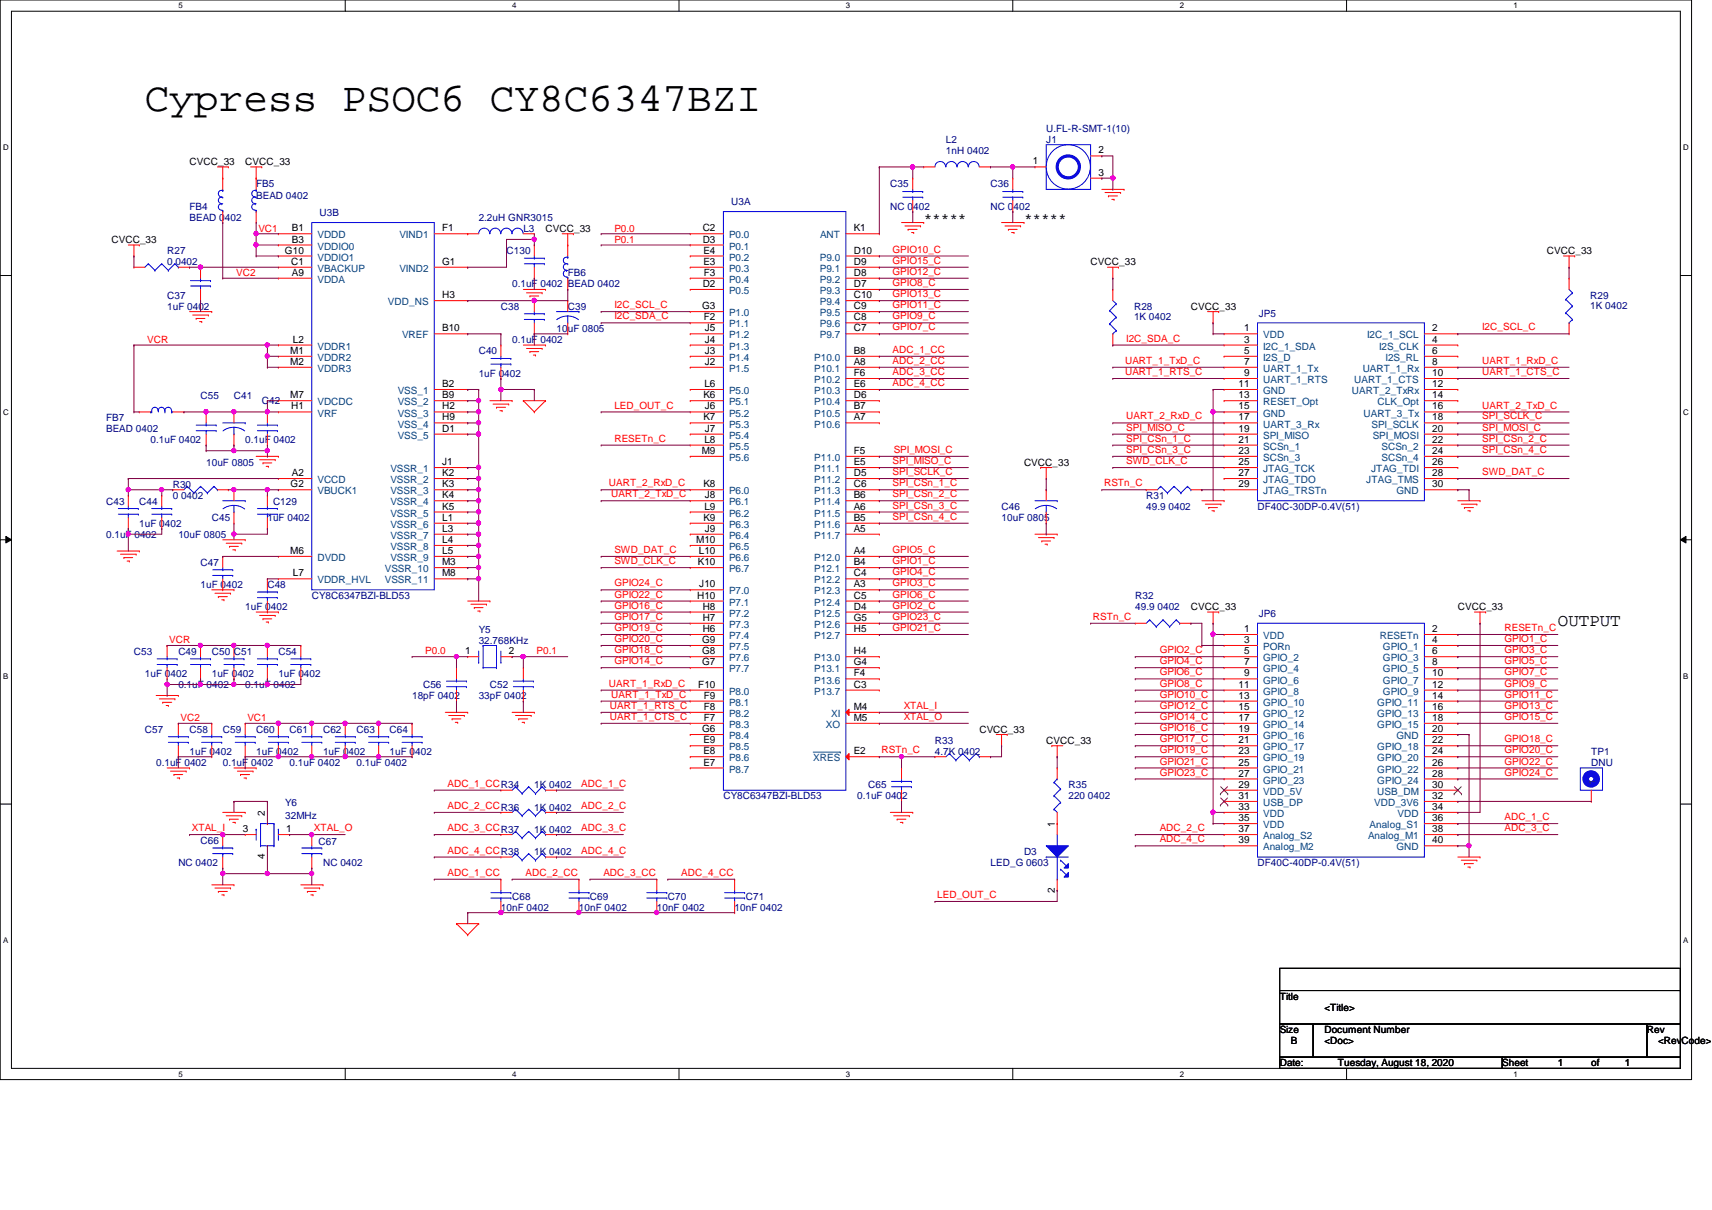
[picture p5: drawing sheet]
<svg xmlns="http://www.w3.org/2000/svg" width="297mm" height="210mm" viewBox="0 0 297 210" stroke-linecap="round" stroke-linejoin="round" font-family="sans-serif">
<defs><g id="words">
<text font-size="7.1" x="25.1" y="19.2">Cypress PSOC6 CY8C6347BZI</text>
<text font-size="3" x="270.3" y="108.6">OUTPUT</text>
<g font-size="2.5">
<text x="160.3" y="38.7">*****</text>
<text x="177.7" y="38.7">*****</text>
</g>
<g font-size="1.7" fill="#000080">
<text x="181.5" y="22.9">U.FL-R-SMT-1(10)</text>
<text x="164.1" y="24.8">L2</text>
<text x="164.1" y="26.7">1nH 0402</text>
<text x="181.5" y="24.8">J1</text>
<text x="44.4" y="32.5">FB5</text>
<text x="44.4" y="34.5">BEAD 0402</text>
<text x="126.9" y="35.6">U3A</text>
<text x="154.5" y="32.5">C35</text>
<text x="171.9" y="32.5">C36</text>
<text x="32.9" y="36.4">FB4</text>
<text x="32.9" y="38.3">BEAD 0402</text>
<text x="55.5" y="37.5">U3B</text>
<text x="83.1" y="38.3">2.2uH GNR3015</text>
<text x="90.8" y="40.2">L3</text>
<text x="154.5" y="36.4">NC 0402</text>
<text x="171.9" y="36.4">NC 0402</text>
<text x="29" y="44.1">R27</text>
<text x="29" y="46">0 0402</text>
<text x="87.9" y="44.1">C130</text>
<text x="98.5" y="48">FB6</text>
<text x="29" y="51.8">C37</text>
<text x="29" y="53.8">1uF 0402</text>
<text x="86.9" y="53.8">C38</text>
<text x="88.9" y="49.9">0.1uF 0402 BEAD 0402</text>
<text x="98.5" y="53.8">C39</text>
<text x="196.8" y="53.8">R28</text>
<text x="275.9" y="51.8">R29</text>
<text x="275.9" y="53.6">1K 0402</text>
<text x="88.9" y="59.5">0.1uF 0402</text>
<text x="96.6" y="57.6">10uF 0805</text>
<text x="196.8" y="55.5">1K 0402</text>
<text x="218.4" y="54.9">JP5</text>
<text x="83.1" y="61.5">C40</text>
<text x="83.1" y="65.3">1uF 0402</text>
<text x="34.8" y="69.2">C55</text>
<text x="40.6" y="69.2">C41</text>
<text x="45.4" y="70.1">C42</text>
<text x="18.4" y="73.1">FB7</text>
<text x="18.4" y="75">BEAD 0402</text>
<text x="26.1" y="76.9">0.1uF 0402</text>
<text x="42.5" y="76.9">0.1uF 0402</text>
<text x="35.8" y="80.8">10uF 0805</text>
<text x="18.4" y="87.5">C43</text>
<text x="24.2" y="87.5">C44</text>
<text x="30" y="84.6">R30</text>
<text x="30" y="86.6">0 0402</text>
<text x="47.4" y="87.5">C129</text>
<text x="173.8" y="88.5">C46</text>
<text x="198.9" y="86.6">R31</text>
<text x="198.9" y="88.5">49.9 0402</text>
<text x="218.2" y="88.5">DF40C-30DP-0.4V(51)</text>
<text x="18.4" y="93.3">0.1uF 0402</text>
<text x="24.2" y="91.4">1uF 0402</text>
<text x="30.9" y="93.3">10uF 0805</text>
<text x="36.7" y="90.4">C45</text>
<text x="46.4" y="90.4">1uF 0402</text>
<text x="173.8" y="90.4">10uF 0805</text>
<text x="34.8" y="98.1">C47</text>
<text x="34.8" y="102">1uF 0402</text>
<text x="42.5" y="105.9">1uF 0402</text>
<text x="46.4" y="102">C48</text>
<text x="54.1" y="103.9">CY8C6347BZI-BLD53</text>
<text x="197" y="103.9">R32</text>
<text x="197" y="105.9">49.9 0402</text>
<text x="218.4" y="107">JP6</text>
<text x="23.2" y="113.6">C53</text>
<text x="30.9" y="113.6">C49</text>
<text x="36.7" y="113.6">C50 C51</text>
<text x="48.3" y="113.6">C54</text>
<text x="83.1" y="109.7">Y5</text>
<text x="83.1" y="111.7">32.768KHz</text>
<text x="25.1" y="117.4">1uF 0402</text>
<text x="30.9" y="119.4">0.1uF 0402</text>
<text x="36.7" y="117.4">1uF 0402</text>
<text x="42.5" y="119.4">0.1uF 0402</text>
<text x="48.3" y="117.4">1uF 0402</text>
<text x="73.4" y="119.4">C56</text>
<text x="85" y="119.4">C52</text>
<text x="71.5" y="121.3">18pF 0402</text>
<text x="83.1" y="121.3">33pF 0402</text>
<text x="25.1" y="127.1">C57</text>
<text x="32.9" y="127.1">C58</text>
<text x="32.9" y="131">1uF 0402</text>
<text x="38.6" y="127.1">C59</text>
<text x="44.4" y="127.1">C60</text>
<text x="44.4" y="131">1uF 0402</text>
<text x="50.2" y="127.1">C61</text>
<text x="56" y="127.1">C62</text>
<text x="56" y="131">1uF 0402</text>
<text x="61.8" y="127.1">C63</text>
<text x="67.6" y="127.1">C64</text>
<text x="67.6" y="131">1uF 0402</text>
<text x="162.2" y="129">R33</text>
<text x="162.2" y="131">4.7K 0402</text>
<text x="276.1" y="131">TP1</text>
<text x="27.1" y="132.9">0.1uF 0402</text>
<text x="38.6" y="132.9">0.1uF 0402</text>
<text x="50.2" y="132.9">0.1uF 0402</text>
<text x="61.8" y="132.9">0.1uF 0402</text>
<text x="92.7" y="136.7">1K 0402</text>
<text x="150.6" y="136.7">C65</text>
<text x="185.4" y="136.7">R35</text>
<text x="276.1" y="132.9">DNU</text>
<text x="49.5" y="139.8">Y6</text>
<text x="49.5" y="142.2">32MHz</text>
<text x="92.7" y="140.6">1K 0402</text>
<text x="125.5" y="138.7">CY8C6347BZI-BLD53</text>
<text x="148.7" y="138.7">0.1uF 0402</text>
<text x="185.4" y="138.7">220 0402</text>
<text x="34.8" y="146.4">C66</text>
<text x="55.3" y="146.6">C67</text>
<text x="92.7" y="144.5">1K 0402</text>
<text x="92.7" y="148.3">1K 0402</text>
<text x="177.7" y="148.3">D3</text>
<text x="30.9" y="150.3">NC 0402</text>
<text x="56" y="150.3">NC 0402</text>
<text x="171.9" y="150.3">LED_G 0603</text>
<text x="218.2" y="150.3">DF40C-40DP-0.4V(51)</text>
<text x="86.9" y="158">10nF 0402</text>
<text x="88.9" y="156">C68</text>
<text x="100.5" y="158">10nF 0402</text>
<text x="102.4" y="156">C69</text>
<text x="114" y="158">10nF 0402</text>
<text x="115.9" y="156">C70</text>
<text x="127.5" y="158">10nF 0402</text>
<text x="129.4" y="156">C71</text>
</g>
<g font-size="1.7">
<text x="32.9" y="28.7">CVCC_33</text>
<text x="42.5" y="28.7">CVCC_33</text>
<text x="179.2" y="28.5">1</text>
<text x="190.6" y="26.6">2</text>
<text x="190.6" y="30.5">3</text>
<text x="50.6" y="40.1">B1</text>
<text x="76.7" y="40.1">F1</text>
<text x="94.7" y="40.2">CVCC_33</text>
<text x="121.9" y="40.1">C2</text>
<text x="148.1" y="40.1">K1</text>
<text x="19.3" y="42.2">CVCC_33</text>
<text x="49.4" y="44">G10</text>
<text x="50.5" y="45.9">C1</text>
<text x="50.6" y="47.8">A9</text>
<text x="50.6" y="42.1">B3</text>
<text x="76.7" y="45.9">G1</text>
<text x="121.9" y="42.1">D3</text>
<text x="122" y="44">E4</text>
<text x="122" y="45.9">E3</text>
<text x="122.1" y="47.8">F3</text>
<text x="148.1" y="44">D10</text>
<text x="148.1" y="45.9">D9</text>
<text x="148.1" y="47.8">D8</text>
<text x="189.2" y="46">CVCC_33</text>
<text x="268.4" y="44.1">CVCC_33</text>
<text x="76.7" y="51.7">H3</text>
<text x="121.8" y="53.6">G3</text>
<text x="121.9" y="49.8">D2</text>
<text x="148.1" y="49.8">D7</text>
<text x="148.1" y="51.7">C10</text>
<text x="148.1" y="53.6">C9</text>
<text x="206.6" y="53.8">CVCC_33</text>
<text x="50.8" y="59.4">L2</text>
<text x="76.7" y="57.5">B10</text>
<text x="122.1" y="55.6">F2</text>
<text x="122.3" y="57.5">J5</text>
<text x="122.3" y="59.4">J4</text>
<text x="148.1" y="55.6">C8</text>
<text x="148.1" y="57.5">C7</text>
<text x="215.9" y="57.5">1</text>
<text x="215.9" y="59.4">3</text>
<text x="248.5" y="57.5">2</text>
<text x="248.5" y="59.4">4</text>
<text x="50.4" y="61.4">M1</text>
<text x="50.4" y="63.3">M2</text>
<text x="122.3" y="61.4">J3</text>
<text x="122.3" y="63.3">J2</text>
<text x="148.1" y="61.4">B8</text>
<text x="148.1" y="63.3">A8</text>
<text x="148.1" y="65.2">F6</text>
<text x="215.9" y="61.4">5</text>
<text x="215.9" y="63.3">7</text>
<text x="215.9" y="65.2">9</text>
<text x="248.5" y="61.4">6</text>
<text x="248.5" y="63.3">8</text>
<text x="248.5" y="65.2">10</text>
<text x="50.4" y="69.1">M7</text>
<text x="50.5" y="71">H1</text>
<text x="76.7" y="67.1">B2</text>
<text x="76.7" y="69.1">B9</text>
<text x="76.7" y="71">H2</text>
<text x="122" y="69.1">K6</text>
<text x="122.2" y="67.1">L6</text>
<text x="122.3" y="71">J6</text>
<text x="148.1" y="67.1">E6</text>
<text x="148.1" y="69.1">D6</text>
<text x="148.1" y="71">B7</text>
<text x="214.9" y="67.1">11</text>
<text x="214.9" y="69.1">13</text>
<text x="214.9" y="71">15</text>
<text x="248.5" y="67.1">12</text>
<text x="248.5" y="69.1">14</text>
<text x="248.5" y="71">16</text>
<text x="76.7" y="72.9">H9</text>
<text x="76.7" y="74.9">D1</text>
<text x="122" y="72.9">K7</text>
<text x="122.2" y="76.8">L8</text>
<text x="122.3" y="74.9">J7</text>
<text x="148.1" y="72.9">A7</text>
<text x="214.9" y="72.9">17</text>
<text x="214.9" y="74.9">19</text>
<text x="214.9" y="76.8">21</text>
<text x="248.5" y="72.9">18</text>
<text x="248.5" y="74.9">20</text>
<text x="248.5" y="76.8">22</text>
<text x="50.6" y="82.6">A2</text>
<text x="76.7" y="80.7">J1</text>
<text x="76.7" y="82.6">K2</text>
<text x="121.8" y="78.7">M9</text>
<text x="148.1" y="78.7">F5</text>
<text x="148.1" y="80.7">E5</text>
<text x="148.1" y="82.6">D5</text>
<text x="177.7" y="80.8">CVCC_33</text>
<text x="214.9" y="78.7">23</text>
<text x="214.9" y="80.7">25</text>
<text x="214.9" y="82.6">27</text>
<text x="248.5" y="78.7">24</text>
<text x="248.5" y="80.7">26</text>
<text x="248.5" y="82.6">28</text>
<text x="50.4" y="84.5">G2</text>
<text x="76.7" y="84.5">K3</text>
<text x="76.7" y="86.4">K4</text>
<text x="76.7" y="88.4">K5</text>
<text x="122" y="84.5">K8</text>
<text x="122.2" y="88.4">L9</text>
<text x="122.3" y="86.4">J8</text>
<text x="148.1" y="84.5">C6</text>
<text x="148.1" y="86.4">B6</text>
<text x="148.1" y="88.4">A6</text>
<text x="214.9" y="84.5">29</text>
<text x="248.5" y="84.5">30</text>
<text x="76.7" y="90.3">L1</text>
<text x="76.7" y="92.2">L3</text>
<text x="76.7" y="94.2">L4</text>
<text x="120.8" y="94.2">M10</text>
<text x="122" y="90.3">K9</text>
<text x="122.3" y="92.2">J9</text>
<text x="148.1" y="90.3">B5</text>
<text x="148.1" y="92.2">A5</text>
<text x="50.4" y="96.1">M6</text>
<text x="50.8" y="100">L7</text>
<text x="76.7" y="96.1">L5</text>
<text x="76.7" y="98">M3</text>
<text x="76.7" y="100">M8</text>
<text x="121.1" y="98">K10</text>
<text x="121.2" y="96.1">L10</text>
<text x="121.3" y="101.9">J10</text>
<text x="148.1" y="96.1">A4</text>
<text x="148.1" y="98">B4</text>
<text x="148.1" y="100">C4</text>
<text x="148.1" y="101.9">A3</text>
<text x="120.9" y="103.8">H10</text>
<text x="121.9" y="105.7">H8</text>
<text x="121.9" y="107.7">H7</text>
<text x="148.1" y="103.8">C5</text>
<text x="148.1" y="105.7">D4</text>
<text x="148.1" y="107.7">G5</text>
<text x="206.6" y="105.9">CVCC_33</text>
<text x="252.9" y="105.9">CVCC_33</text>
<text x="80.7" y="113.5">1</text>
<text x="88.3" y="113.5">2</text>
<text x="121.8" y="111.5">G9</text>
<text x="121.8" y="113.5">G8</text>
<text x="121.9" y="109.6">H6</text>
<text x="148.1" y="109.6">H5</text>
<text x="148.1" y="113.5">H4</text>
<text x="215.9" y="109.6">1</text>
<text x="215.9" y="111.5">3</text>
<text x="215.9" y="113.5">5</text>
<text x="248.5" y="109.6">2</text>
<text x="248.5" y="111.5">4</text>
<text x="248.5" y="113.5">6</text>
<text x="121.2" y="119.3">F10</text>
<text x="121.8" y="115.4">G7</text>
<text x="148.1" y="115.4">G4</text>
<text x="148.1" y="117.3">F4</text>
<text x="148.1" y="119.3">C3</text>
<text x="214.9" y="119.3">11</text>
<text x="215.9" y="115.4">7</text>
<text x="215.9" y="117.3">9</text>
<text x="248.5" y="115.4">8</text>
<text x="248.5" y="117.3">10</text>
<text x="248.5" y="119.3">12</text>
<text x="122.1" y="121.2">F9</text>
<text x="122.1" y="123.1">F8</text>
<text x="122.1" y="125.1">F7</text>
<text x="148.1" y="123.1">M4</text>
<text x="148.1" y="125.1">M5</text>
<text x="214.9" y="121.2">13</text>
<text x="214.9" y="123.1">15</text>
<text x="214.9" y="125.1">17</text>
<text x="248.5" y="121.2">14</text>
<text x="248.5" y="123.1">16</text>
<text x="248.5" y="125.1">18</text>
<text x="121.8" y="127">G6</text>
<text x="122" y="128.9">E9</text>
<text x="122" y="130.9">E8</text>
<text x="148.1" y="130.9">E2</text>
<text x="169.9" y="127.1">CVCC_33</text>
<text x="181.5" y="129">CVCC_33</text>
<text x="214.9" y="127">19</text>
<text x="214.9" y="128.9">21</text>
<text x="214.9" y="130.9">23</text>
<text x="248.5" y="127">20</text>
<text x="248.5" y="128.9">22</text>
<text x="248.5" y="130.9">24</text>
<text x="122" y="132.8">E7</text>
<text x="214.9" y="132.8">25</text>
<text x="214.9" y="134.7">27</text>
<text x="214.9" y="136.7">29</text>
<text x="248.5" y="132.8">26</text>
<text x="248.5" y="134.7">28</text>
<text x="248.5" y="136.7">30</text>
<text x="46" y="141.5" transform="rotate(-90 46 141.5)">2</text>
<text x="183" y="143.4" transform="rotate(-90 183 143.4)">1</text>
<text x="214.9" y="138.6">31</text>
<text x="214.9" y="140.5">33</text>
<text x="214.9" y="142.5">35</text>
<text x="248.5" y="138.6">32</text>
<text x="248.5" y="140.5">34</text>
<text x="248.5" y="142.5">36</text>
<text x="42.1" y="144.4">3</text>
<text x="46" y="149.1" transform="rotate(-90 46 149.1)">4</text>
<text x="49.7" y="144.4">1</text>
<text x="214.9" y="144.4">37</text>
<text x="214.9" y="146.3">39</text>
<text x="248.5" y="144.4">38</text>
<text x="248.5" y="146.3">40</text>
<text x="183" y="154.9" transform="rotate(-90 183 154.9)">2</text>
<text x="222" y="173.4">Title</text>
<text x="222" y="179.2">Size</text>
<text x="229.8" y="179.2">Document Number</text>
<text x="229.8" y="175.3">&lt;Title&gt;</text>
<text x="285.7" y="179.2">Rev</text>
<text x="222" y="185">Date:</text>
<text x="224" y="181.1">B</text>
<text x="229.8" y="181.1">&lt;Doc&gt;</text>
<text x="232.1" y="185">Tuesday, August 18, 2020</text>
<text x="260.6" y="185">Sheet</text>
<text x="270.3" y="185">1</text>
<text x="276.1" y="185">of</text>
<text x="281.9" y="185">1</text>
<text x="287.7" y="181.1">&lt;RevCode&gt;</text>
</g>
<g font-size="1.7" fill="#f00">
<text x="44.8" y="40.2">VC1</text>
<text x="106.6" y="40.2">P0.0</text>
<text x="41" y="47.9">VC2</text>
<text x="106.6" y="42.1">P0.1</text>
<text x="154.9" y="43.8">GPIO10_C</text>
<text x="154.9" y="45.8">GPIO15_C</text>
<text x="154.9" y="47.7">GPIO12_C</text>
<text x="106.6" y="53.5">I2C_SCL_C</text>
<text x="154.9" y="49.6">GPIO8_C</text>
<text x="154.9" y="51.6">GPIO13_C</text>
<text x="154.9" y="53.5">GPIO11_C</text>
<text x="25.5" y="59.5">VCR</text>
<text x="106.6" y="55.4">I2C_SDA_C</text>
<text x="154.9" y="55.4">GPIO9_C</text>
<text x="154.9" y="57.3">GPIO7_C</text>
<text x="195.4" y="59.3">I2C_SDA_C</text>
<text x="257.2" y="57.3">I2C_SCL_C</text>
<text x="154.9" y="61.2">ADC_1_CC</text>
<text x="154.9" y="63.1">ADC_2_CC</text>
<text x="154.9" y="65.1">ADC_3_CC</text>
<text x="195.2" y="63.1">UART_1_TxD_C</text>
<text x="195.2" y="65.1">UART_1_RTS_C</text>
<text x="257.2" y="63.1">UART_1_RxD_C</text>
<text x="257.2" y="65.1">UART_1_CTS_C</text>
<text x="106.6" y="70.9">LED_OUT_C</text>
<text x="154.9" y="67">ADC_4_CC</text>
<text x="257.2" y="70.9">UART_2_TxD_C</text>
<text x="106.6" y="76.6">RESETn_C</text>
<text x="195.4" y="72.8">UART_2_RxD_C</text>
<text x="195.4" y="74.7">SPI_MISO_C</text>
<text x="195.4" y="76.6">SPI_CSn_1_C</text>
<text x="257.2" y="72.8">SPI_SCLK_C</text>
<text x="257.2" y="74.7">SPI_MOSI_C</text>
<text x="257.2" y="76.6">SPI_CSn_2_C</text>
<text x="154.9" y="80.5">SPI_MISO_C</text>
<text x="154.9" y="82.4">SPI_SCLK_C</text>
<text x="155.1" y="78.6">SPI_MOSI_C</text>
<text x="195.4" y="78.6">SPI_CSn_3_C</text>
<text x="195.4" y="80.5">SWD_CLK_C</text>
<text x="257.2" y="78.6">SPI_CSn_4_C</text>
<text x="257.2" y="82.4">SWD_DAT_C</text>
<text x="105.7" y="84.4">UART_2_RxD_C</text>
<text x="106" y="86.3">UART_2_TxD_C</text>
<text x="154.9" y="84.4">SPI_CSn_1_C</text>
<text x="154.9" y="86.3">SPI_CSn_2_C</text>
<text x="154.9" y="88.2">SPI_CSn_3_C</text>
<text x="191.6" y="84.4">RSTn_C</text>
<text x="106.6" y="95.9">SWD_DAT_C</text>
<text x="154.9" y="90.2">SPI_CSn_4_C</text>
<text x="154.9" y="95.9">GPIO5_C</text>
<text x="106.6" y="97.9">SWD_CLK_C</text>
<text x="106.6" y="101.7">GPIO24_C</text>
<text x="154.9" y="97.9">GPIO1_C</text>
<text x="154.9" y="99.8">GPIO4_C</text>
<text x="154.9" y="101.7">GPIO3_C</text>
<text x="106.6" y="103.7">GPIO22_C</text>
<text x="106.6" y="105.6">GPIO16_C</text>
<text x="106.6" y="107.5">GPIO17_C</text>
<text x="154.9" y="103.7">GPIO6_C</text>
<text x="154.9" y="105.6">GPIO2_C</text>
<text x="154.9" y="107.5">GPIO23_C</text>
<text x="189.6" y="107.5">RSTn_C</text>
<text x="29.4" y="111.6">VCR</text>
<text x="73.8" y="113.5">P0.0</text>
<text x="93.1" y="113.5">P0.1</text>
<text x="106.6" y="109.5">GPIO19_C</text>
<text x="106.6" y="111.4">GPIO20_C</text>
<text x="106.6" y="113.3">GPIO18_C</text>
<text x="154.9" y="109.5">GPIO21_C</text>
<text x="201.2" y="113.3">GPIO2_C</text>
<text x="261" y="109.5">RESETn_C</text>
<text x="261" y="111.4">GPIO1_C</text>
<text x="261" y="113.3">GPIO3_C</text>
<text x="105.7" y="119.1">UART_1_RxD_C</text>
<text x="106.6" y="115.2">GPIO14_C</text>
<text x="201.2" y="115.2">GPIO4_C</text>
<text x="201.2" y="117.2">GPIO6_C</text>
<text x="201.2" y="119.1">GPIO8_C</text>
<text x="261" y="115.2">GPIO5_C</text>
<text x="261" y="117.2">GPIO7_C</text>
<text x="261" y="119.1">GPIO9_C</text>
<text x="31.3" y="125.1">VC2</text>
<text x="42.9" y="125.1">VC1</text>
<text x="105.8" y="123">UART_1_RTS_C</text>
<text x="105.8" y="124.9">UART_1_CTS_C</text>
<text x="106" y="121">UART_1_TxD_C</text>
<text x="156.8" y="123">XTAL_I</text>
<text x="156.8" y="124.9">XTAL_O</text>
<text x="201.2" y="121">GPIO10_C</text>
<text x="201.2" y="123">GPIO12_C</text>
<text x="201.2" y="124.9">GPIO14_C</text>
<text x="261" y="121">GPIO11_C</text>
<text x="261" y="123">GPIO13_C</text>
<text x="261" y="124.9">GPIO15_C</text>
<text x="152.9" y="130.7">RSTn_C</text>
<text x="201.2" y="126.8">GPIO16_C</text>
<text x="201.2" y="128.8">GPIO17_C</text>
<text x="201.2" y="130.7">GPIO19_C</text>
<text x="261" y="128.8">GPIO18_C</text>
<text x="261" y="130.7">GPIO20_C</text>
<text x="77.6" y="136.5">ADC_1_CCR34</text>
<text x="100.8" y="136.5">ADC_1_C</text>
<text x="201.2" y="132.6">GPIO21_C</text>
<text x="201.2" y="134.5">GPIO23_C</text>
<text x="261" y="132.6">GPIO22_C</text>
<text x="261" y="134.5">GPIO24_C</text>
<text x="77.6" y="140.3">ADC_2_CCR36</text>
<text x="100.8" y="140.3">ADC_2_C</text>
<text x="261" y="142.3">ADC_1_C</text>
<text x="33.3" y="144.2">XTAL_I</text>
<text x="54.5" y="144.2">XTAL_O</text>
<text x="77.6" y="144.2">ADC_3_CCR37</text>
<text x="77.6" y="148.1">ADC_4_CCR38</text>
<text x="100.8" y="144.2">ADC_3_C</text>
<text x="100.8" y="148.1">ADC_4_C</text>
<text x="201.2" y="144.2">ADC_2_C</text>
<text x="201.2" y="146.1">ADC_4_C</text>
<text x="261" y="144.2">ADC_3_C</text>
<text x="77.6" y="151.9">ADC_1_CC</text>
<text x="91.2" y="151.9">ADC_2_CC</text>
<text x="104.7" y="151.9">ADC_3_CC</text>
<text x="118.2" y="151.9">ADC_4_CC</text>
<text x="162.6" y="155.8">LED_OUT_C</text>
</g>
<g font-size="1.7" fill="#004080">
<text x="55.1" y="41.4">VDDD</text>
<text x="69.3" y="41.4">VIND1</text>
<text x="126.5" y="41.4">P0.0</text>
<text x="142.3" y="41.4">ANT</text>
<text x="55.1" y="43.3">VDDIO0</text>
<text x="55.1" y="45.2">VDDIO1</text>
<text x="55.1" y="47.2">VBACKUP</text>
<text x="69.3" y="47.2">VIND2</text>
<text x="126.5" y="43.3">P0.1</text>
<text x="126.5" y="45.2">P0.2</text>
<text x="126.5" y="47.2">P0.3</text>
<text x="142.2" y="45.2">P9.0</text>
<text x="142.2" y="47.2">P9.1</text>
<text x="55.1" y="49.1">VDDA</text>
<text x="67.3" y="53">VDD_NS</text>
<text x="126.5" y="49.1">P0.4</text>
<text x="126.5" y="51">P0.5</text>
<text x="142.2" y="49.1">P9.2</text>
<text x="142.2" y="51">P9.3</text>
<text x="142.2" y="53">P9.4</text>
<text x="69.8" y="58.7">VREF</text>
<text x="126.5" y="54.9">P1.0</text>
<text x="126.5" y="56.8">P1.1</text>
<text x="126.5" y="58.7">P1.2</text>
<text x="142.2" y="54.9">P9.5</text>
<text x="142.2" y="56.8">P9.6</text>
<text x="142.2" y="58.7">P9.7</text>
<text x="219.2" y="58.7">VDD</text>
<text x="237.2" y="58.7">I2C_1_SCL</text>
<text x="55.1" y="60.7">VDDR1</text>
<text x="55.1" y="62.6">VDDR2</text>
<text x="55.1" y="64.5">VDDR3</text>
<text x="126.5" y="60.7">P1.3</text>
<text x="126.5" y="62.6">P1.4</text>
<text x="126.5" y="64.5">P1.5</text>
<text x="141.3" y="62.6">P10.0</text>
<text x="141.3" y="64.5">P10.1</text>
<text x="219.2" y="60.7">I2C_1_SDA</text>
<text x="219.2" y="62.6">I2S_D</text>
<text x="219.2" y="64.5">UART_1_Tx</text>
<text x="236.4" y="64.5">UART_1_Rx</text>
<text x="239.3" y="60.7">I2S_CLK</text>
<text x="240.4" y="62.6">I2S_RL</text>
<text x="55.1" y="70.3">VDCDC</text>
<text x="69" y="68.4">VSS_1</text>
<text x="69" y="70.3">VSS_2</text>
<text x="126.5" y="68.4">P5.0</text>
<text x="126.5" y="70.3">P5.1</text>
<text x="141.3" y="66.5">P10.2</text>
<text x="141.3" y="68.4">P10.3</text>
<text x="141.3" y="70.3">P10.4</text>
<text x="219.2" y="66.5">UART_1_RTS</text>
<text x="219.2" y="68.4">GND</text>
<text x="219.2" y="70.3">RESET_Opt</text>
<text x="234.6" y="68.4">UART_2_TxRx</text>
<text x="234.9" y="66.5">UART_1_CTS</text>
<text x="239" y="70.3">CLK_Opt</text>
<text x="55.1" y="72.3">VRF</text>
<text x="69" y="72.3">VSS_3</text>
<text x="69" y="74.2">VSS_4</text>
<text x="69" y="76.1">VSS_5</text>
<text x="126.5" y="72.3">P5.2</text>
<text x="126.5" y="74.2">P5.3</text>
<text x="126.5" y="76.1">P5.4</text>
<text x="141.3" y="72.3">P10.5</text>
<text x="141.3" y="74.2">P10.6</text>
<text x="219.2" y="72.3">GND</text>
<text x="219.2" y="74.2">UART_3_Rx</text>
<text x="219.2" y="76.1">SPI_MISO</text>
<text x="236.6" y="72.3">UART_3_Tx</text>
<text x="238" y="74.2">SPI_SCLK</text>
<text x="238.2" y="76.1">SPI_MOSI</text>
<text x="55.1" y="83.8">VCCD</text>
<text x="67.7" y="81.9">VSSR_1</text>
<text x="67.7" y="83.8">VSSR_2</text>
<text x="126.5" y="78">P5.5</text>
<text x="126.5" y="80">P5.6</text>
<text x="141.3" y="80">P11.0</text>
<text x="141.3" y="81.9">P11.1</text>
<text x="141.3" y="83.8">P11.2</text>
<text x="219.2" y="78">SCSn_1</text>
<text x="219.2" y="80">SCSn_3</text>
<text x="219.2" y="81.9">JTAG_TCK</text>
<text x="219.2" y="83.8">JTAG_TDO</text>
<text x="237.1" y="83.8">JTAG_TMS</text>
<text x="237.9" y="81.9">JTAG_TDI</text>
<text x="239.7" y="78">SCSn_2</text>
<text x="239.7" y="80">SCSn_4</text>
<text x="55.1" y="85.8">VBUCK1</text>
<text x="67.7" y="85.8">VSSR_3</text>
<text x="67.7" y="87.7">VSSR_4</text>
<text x="67.7" y="89.6">VSSR_5</text>
<text x="126.5" y="85.8">P6.0</text>
<text x="126.5" y="87.7">P6.1</text>
<text x="126.5" y="89.6">P6.2</text>
<text x="141.3" y="85.8">P11.3</text>
<text x="141.3" y="87.7">P11.4</text>
<text x="141.3" y="89.6">P11.5</text>
<text x="219.2" y="85.8">JTAG_TRSTn</text>
<text x="242.3" y="85.8">GND</text>
<text x="67.7" y="91.6">VSSR_6</text>
<text x="67.7" y="93.5">VSSR_7</text>
<text x="67.7" y="95.4">VSSR_8</text>
<text x="126.5" y="91.6">P6.3</text>
<text x="126.5" y="93.5">P6.4</text>
<text x="126.5" y="95.4">P6.5</text>
<text x="141.3" y="91.6">P11.6</text>
<text x="141.3" y="93.5">P11.7</text>
<text x="55.1" y="97.3">DVDD</text>
<text x="55.1" y="101.2">VDDR_HVL</text>
<text x="66.8" y="99.3">VSSR_10</text>
<text x="66.8" y="101.2">VSSR_11</text>
<text x="67.7" y="97.3">VSSR_9</text>
<text x="126.5" y="97.3">P6.6</text>
<text x="126.5" y="99.3">P6.7</text>
<text x="141.3" y="97.3">P12.0</text>
<text x="141.3" y="99.3">P12.1</text>
<text x="141.3" y="101.2">P12.2</text>
<text x="126.5" y="103.1">P7.0</text>
<text x="126.5" y="105.1">P7.1</text>
<text x="126.5" y="107">P7.2</text>
<text x="141.3" y="103.1">P12.3</text>
<text x="141.3" y="105.1">P12.4</text>
<text x="141.3" y="107">P12.5</text>
<text x="126.5" y="108.9">P7.3</text>
<text x="126.5" y="110.9">P7.4</text>
<text x="126.5" y="112.8">P7.5</text>
<text x="141.3" y="108.9">P12.6</text>
<text x="141.3" y="110.9">P12.7</text>
<text x="219.2" y="110.9">VDD</text>
<text x="219.2" y="112.8">PORn</text>
<text x="239.4" y="110.9">RESETn</text>
<text x="239.9" y="112.8">GPIO_1</text>
<text x="126.5" y="114.7">P7.6</text>
<text x="126.5" y="116.6">P7.7</text>
<text x="141.3" y="114.7">P13.0</text>
<text x="141.3" y="116.6">P13.1</text>
<text x="141.3" y="118.6">P13.6</text>
<text x="219.2" y="114.7">GPIO_2</text>
<text x="219.2" y="116.6">GPIO_4</text>
<text x="219.2" y="118.6">GPIO_6</text>
<text x="239.9" y="114.7">GPIO_3</text>
<text x="239.9" y="116.6">GPIO_5</text>
<text x="239.9" y="118.6">GPIO_7</text>
<text x="126.5" y="120.5">P8.0</text>
<text x="126.5" y="122.4">P8.1</text>
<text x="126.5" y="124.4">P8.2</text>
<text x="141.3" y="120.5">P13.7</text>
<text x="144.2" y="124.4">XI</text>
<text x="219.2" y="120.5">GPIO_8</text>
<text x="219.2" y="122.4">GPIO_10</text>
<text x="219.2" y="124.4">GPIO_12</text>
<text x="239" y="122.4">GPIO_11</text>
<text x="239" y="124.4">GPIO_13</text>
<text x="239.9" y="120.5">GPIO_9</text>
<text x="126.5" y="126.3">P8.3</text>
<text x="126.5" y="128.2">P8.4</text>
<text x="126.5" y="130.2">P8.5</text>
<text x="143.3" y="126.3">XO</text>
<text x="219.2" y="126.3">GPIO_14</text>
<text x="219.2" y="128.2">GPIO_16</text>
<text x="219.2" y="130.2">GPIO_17</text>
<text x="239" y="126.3">GPIO_15</text>
<text x="239" y="130.2">GPIO_18</text>
<text x="242.3" y="128.2">GND</text>
<text x="126.5" y="132.1">P8.6</text>
<text x="126.5" y="134">P8.7</text>
<text x="141.1" y="132.1">XRES</text>
<text x="219.2" y="132.1">GPIO_19</text>
<text x="219.2" y="134">GPIO_21</text>
<text x="219.2" y="135.9">GPIO_23</text>
<text x="219.2" y="137.9">VDD_5V</text>
<text x="239" y="132.1">GPIO_20</text>
<text x="239" y="134">GPIO_22</text>
<text x="239" y="135.9">GPIO_24</text>
<text x="239" y="137.9">USB_DM</text>
<text x="276.9" y="136.1" transform="rotate(-90 276.9 136.1)">1</text>
<text x="219.2" y="139.8">USB_DP</text>
<text x="219.2" y="141.7">VDD</text>
<text x="219.2" y="143.7">VDD</text>
<text x="237.6" y="143.7">Analog_S1</text>
<text x="238.4" y="139.8">VDD_3V6</text>
<text x="242.5" y="141.7">VDD</text>
<text x="219.2" y="145.6">Analog_S2</text>
<text x="219.2" y="147.5">Analog_M2</text>
<text x="237.4" y="145.6">Analog_M1</text>
<text x="242.3" y="147.5">GND</text>
</g>
<g font-size="1.4">
<text x="30.9" y="1.4">5</text>
<text x="88.9" y="1.4">4</text>
<text x="146.8" y="1.4">3</text>
<text x="204.7" y="1.4">2</text>
<text x="262.6" y="1.4">1</text>
<text x=".5" y="26.1">D</text>
<text x="292.1" y="26.1">D</text>
<text x=".5" y="71.9">C</text>
<text x="292.1" y="71.9">C</text>
<text x=".5" y="117.8">B</text>
<text x="292.1" y="117.8">B</text>
<text x=".5" y="163.6">A</text>
<text x="292.1" y="163.6">A</text>
<text x="30.9" y="186.8">5</text>
<text x="88.9" y="186.8">4</text>
<text x="146.8" y="186.8">3</text>
<text x="204.7" y="186.8">2</text>
<text x="262.6" y="186.8">1</text>
</g>
</g></defs>
<path d="M0 0h293.5v187.3h-293.5zM2 1.9h289.5v183.4h-289.5z" fill="none" stroke="#000" stroke-width=".17"/>
<g fill="#fff">
<path d="M30.9 .2h.8v1.5h-.8z"/>
<path d="M30.9 185.5h.8v1.6h-.8z"/>
</g>
<path d="M59.9 0v1.9M59.9 185.3v2" fill="none" stroke="#000" stroke-width=".17"/>
<g fill="#fff">
<path d="M88.9 .2h.7v1.5h-.7z"/>
<path d="M88.9 185.5h.7v1.6h-.7z"/>
</g>
<path d="M117.8 0v1.9M117.8 185.3v2" fill="none" stroke="#000" stroke-width=".17"/>
<g fill="#fff">
<path d="M146.8 .2h.7v1.5h-.7z"/>
<path d="M146.8 185.5h.7v1.6h-.7z"/>
</g>
<path d="M175.7 0v1.9M175.7 185.3v2" fill="none" stroke="#000" stroke-width=".17"/>
<g fill="#fff">
<path d="M204.7 .2h.7v1.5h-.7z"/>
<path d="M204.7 185.5h.7v1.6h-.7z"/>
</g>
<path d="M233.6 0v1.9M233.6 185.3v2" fill="none" stroke="#000" stroke-width=".17"/>
<g fill="#fff">
<path d="M262.6 .2h.8v1.5h-.8z"/>
<path d="M262.6 185.5h.8v1.6h-.8z"/>
<path d="M.5 24.8h1v1.6h-1z"/>
<path d="M292.1 24.8h.9v1.6h-.9z"/>
<path d="M.5 70.7h1v1.5h-1z"/>
<path d="M292.1 70.7h.9v1.5h-.9z"/>
</g>
<path d="M0 47.8h2M291.5 47.8h2" fill="none" stroke="#000" stroke-width=".17"/>
<g fill="#fff">
<path d="M.5 116.5h.9v1.6h-.9z"/>
<path d="M292.1 116.5h.8v1.6h-.8z"/>
</g>
<path d="M0 93.6h2M1 93l1 .6-1 .6zM291.5 93.6l1-.6v1.2zM291.5 93.6h2" fill="none" stroke="#000" stroke-width=".17"/>
<path d="M1 93l1 .6-1 .6zM291.5 93.6l1-.6v1.2z" fill="#000"/>
<g fill="#fff">
<path d="M.5 162.4h.9v1.5h-.9z"/>
<path d="M292.1 162.4h.8v1.5h-.8z"/>
</g>
<path d="M0 139.5h2M291.5 139.5h2M222 168h69.5v3.8h-69.5zM222 171.8h69.5v5.8h-69.5zM222 177.6h5.8v5.8h-5.8zM227.8 177.6h57.9v5.8h-57.9zM285.7 177.6h5.8v5.8h-5.8zM222 183.4h38.6v1.9h-38.6zM260.6 183.4h30.9v1.9h-30.9z" fill="none" stroke="#000" stroke-width=".17"/>
<g fill="none" stroke="#f00" stroke-width=".17">
<path d="M37.7 29h1.9M38.6 30.9h.1M38.6 38.6h.1M38.6 29v3.9M38.6 36.7v1.9M39.6 29h.1M43.5 29h1.9M44.4 30.9h.1M44.4 38.6h.1M44.4 29v3.9M44.4 36.7v1.9M45.4 29h.1"/>
<path d="M156.4 38.6h3.9M157 39.2h2.7M157.6 39.8h.1M157.6 39.8h1.5M158.4 30.9h.1M158.4 36.7h.1M158.4 30.9v2M158.4 34.8v1.9M159.7 39.2h.1M160.3 38.6h.1M173.8 38.6h3.9M174.4 39.2h2.7"/>
<path d="M175 39.8h.1M175 39.8h1.5M175.7 30.9h.1M175.7 36.7h.1M175.7 30.9v2M175.7 34.8v1.9M177.1 39.2h.1M177.7 38.6h.1M179.6 29h.1M179.6 29h1.9M189.2 27.1h2M189.2 30.9h2"/>
<path d="M191.2 27.1h.1M191.2 30.9h.1M191.2 32.9h3.8M191.7 33.4h2.7M192.3 34h.1M192.3 34h1.6M192.9 34.6h.4M193.3 34.6h.1M194.4 33.4h.1M195 32.9h.1M22.3 42.5h1.9M23.2 44.4h.1"/>
<path d="M23.2 46.4h.1M23.2 42.5v1.9M23.2 46.4h1.9M24.2 42.5h.1M30.9 46.4h2M32.9 46.4h.1M32.9 54.1h3.8M33.4 54.7h2.7M34 55.2h.1M34 55.2h1.6M34.6 55.8h.4M34.8 46.4h.1"/>
<path d="M34.8 52.2h.1M34.8 46.4v1.9M34.8 50.2v2M35 55.8h.1M36.1 54.7h.1M36.7 54.1h.1M48.3 48.3h.1M48.3 40.6h.1M48.3 42.5h.1M48.3 44.4h.1M48.3 59.9h.1M48.3 46.4h.1"/>
<path d="M48.3 40.6h5.8M48.3 42.5h5.8M48.3 44.4h5.8M48.3 46.4h5.8M48.3 59.9h5.8M48.3 48.3h5.8M75.3 40.6h7.8M75.3 46.4h5.8M75.3 57.9h5.8M75.3 52.2h5.8M81.1 40.6h.1M81.1 46.4h.1"/>
<path d="M81.1 52.2h.1M81.1 57.9h.1M86.9 59.9h.1M86.9 59.9v1.9M90.8 40.6h1.9M90.8 50.2h3.9M90.8 59.9h3.9M91.4 50.8h2.7M91.9 51.4h.1M91.9 51.4h1.6M92.5 51.9h.4M92.7 40.6h.1"/>
<path d="M92.7 42.5h.1M92.7 48.3h.1M92.7 52.2h.1M92.7 57.9h.1M92.7 42.5v1.9M92.7 46.4v1.9M92.7 52.2v1.9M92.7 56v1.9M92.9 51.9h.1M94.1 50.8h.1M94.7 50.2h.1M94.7 59.9h.1"/>
<path d="M97.5 40.6h2M98.5 42.5h.1M98.5 52.2h.1M98.5 57.9h.1M98.5 40.6v1.9M98.5 52.2v1.9M98.5 56v1.9M99.5 40.6h.1M119.8 40.6h.1M119.8 42.5h.1M119.8 44.4h.1M119.8 46.4h.1"/>
<path d="M119.8 48.3h.1M119.8 50.2h.1M119.8 54.1h.1M119.8 56h.1M119.8 57.9h.1M119.8 59.9h.1M119.8 40.6h5.7M119.8 42.5h5.7M119.8 44.4h5.7M119.8 46.4h5.7M119.8 50.2h5.7M119.8 54.1h5.7"/>
<path d="M119.8 59.9h5.7M119.8 57.9h5.7M119.8 48.3h5.7M119.8 56h5.7M146.8 40.6h5.8M146.8 44.4h5.8M146.8 46.4h5.8M146.8 50.2h5.8M146.8 54.1h5.8M146.8 57.9h5.8M146.8 48.3h5.8M146.8 52.2h5.8"/>
<path d="M146.8 56h5.8M152.6 40.6h.1M152.6 44.4h.1M152.6 46.4h.1M152.6 48.3h.1M152.6 50.2h.1M152.6 52.2h.1M152.6 54.1h.1M152.6 56h.1M152.6 57.9h.1M158.2 40.3h.3M158.5 40.3h.1"/>
<path d="M175.5 40.3h.4M175.9 40.3h.1M192.1 46.4h2M193.1 48.3h.1M193.1 50.2h.1M193.1 59.9h.1M193.1 46.4v1.9M193.1 50.2v2M193.1 57.9v2M194.1 46.4h.1M209.5 54.1h2M210.5 56h.1"/>
<path d="M210.5 54.1v1.9M211.5 54.1h.1M212.4 57.9h.1M212.4 59.9h.1M212.4 59.9h5.8M212.4 57.9h5.8M247.1 59.9h5.8M247.1 57.9h5.8M252.9 57.9h.1M252.9 59.9h.1M271.3 44.4h1.9M272.2 46.4h.1"/>
<path d="M272.2 48.3h.1M272.2 57.9h.1M272.2 44.4v2M272.2 48.3v1.9M272.2 56v1.9M273.2 44.4h.1M24.2 71.5h.1M24.2 71.5h1.9M30 71.5h1.9M31.9 71.5h.1M35.8 71.5h.1M35.8 77.2h.1"/>
<path d="M35.8 71.5v1.9M35.8 75.3v1.9M40.6 71.5h.1M40.6 77.2h.1M40.6 71.5v1.9M40.6 75.3v1.9M44.4 79.2h3.9M45 79.8h2.7M46.4 71.5h.1M46.4 77.2h.1M46.4 71.5v1.9M46.4 75.3v1.9"/>
<path d="M47.7 79.8h.1M48.3 79.2h.1M48.3 61.8h.1M48.3 63.7h.1M48.3 69.5h.1M48.3 71.5h.1M48.3 69.5h5.8M48.3 61.8h5.8M48.3 63.7h5.8M48.3 71.5h5.8M75.3 69.5h5.8M75.3 67.6h5.8"/>
<path d="M75.3 71.5h5.8M75.3 73.4h5.8M75.3 75.3h5.8M81.1 67.6h.1M81.1 69.5h.1M81.1 71.5h.1M81.1 73.4h.1M81.1 75.3h.1M85 69.5h3.9M85.6 70.1h2.7M86.1 70.7h.1M86.1 70.7h1.6"/>
<path d="M86.7 71.2h.4M86.9 65.7h.1M86.9 63.7v2M87.1 71.2h.1M88.3 70.1h.1M88.9 69.5h.1M90.8 69.5h.1M90.8 69.5h3.9M90.8 69.5l1.9 2M91.4 60.5h2.7M91.9 61h.1M91.9 61h1.6"/>
<path d="M92.5 61.6h.4M92.7 71.5h.1M92.9 61.6h.1M94.1 60.5h.1M94.7 69.5h.1M94.7 69.5l-2 2M119.8 61.8h.1M119.8 63.7h.1M119.8 67.6h.1M119.8 69.5h.1M119.8 71.5h.1M119.8 73.4h.1"/>
<path d="M119.8 75.3h.1M119.8 77.2h.1M119.8 79.2h.1M119.8 69.5h5.7M119.8 79.2h5.7M119.8 61.8h5.7M119.8 63.7h5.7M119.8 67.6h5.7M119.8 71.5h5.7M119.8 73.4h5.7M119.8 75.3h5.7M119.8 77.2h5.7"/>
<path d="M146.8 69.5h5.8M146.8 79.2h5.8M146.8 61.8h5.8M146.8 63.7h5.8M146.8 65.7h5.8M146.8 67.6h5.8M146.8 71.5h5.8M146.8 73.4h5.8M152.6 61.8h.1M152.6 63.7h.1M152.6 65.7h.1M152.6 67.6h.1"/>
<path d="M152.6 69.5h.1M152.6 71.5h.1M152.6 73.4h.1M152.6 79.2h.1M212.4 61.8h.1M212.4 63.7h.1M212.4 65.7h.1M212.4 67.6h.1M212.4 69.5h.1M212.4 71.5h.1M212.4 73.4h.1M212.4 75.3h.1"/>
<path d="M212.4 77.2h.1M212.4 79.2h.1M212.4 69.5h5.8M212.4 79.2h5.8M212.4 61.8h5.8M212.4 63.7h5.8M212.4 65.7h5.8M212.4 67.6h5.8M212.4 71.5h5.8M212.4 73.4h5.8M212.4 75.3h5.8M212.4 77.2h5.8"/>
<path d="M247.1 69.5h5.8M247.1 79.2h5.8M247.1 61.8h5.8M247.1 63.7h5.8M247.1 65.7h5.8M247.1 67.6h5.8M247.1 71.5h5.8M247.1 73.4h5.8M247.1 75.3h5.8M247.1 77.2h5.8M252.9 61.8h.1M252.9 63.7h.1"/>
<path d="M252.9 65.7h.1M252.9 67.6h.1M252.9 69.5h.1M252.9 71.5h.1M252.9 73.4h.1M252.9 75.3h.1M252.9 77.2h.1M252.9 79.2h.1M20.3 95.6h3.9M20.9 96.1h2.7M21.5 96.7h.1M21.5 96.7h1.5"/>
<path d="M22.1 97.3h.3M22.3 85.9h.1M22.3 91.7h.1M22.3 85.9v1.9M22.3 89.8v1.9M22.4 97.3h.1M23.6 96.1h.1M24.2 95.6h.1M38.6 96.5h.1M38.6 96.5v2M38.6 93.6h3.9M39.2 94.2h2.7"/>
<path d="M39.8 94.8h.1M39.8 94.8h1.6M40.4 95.4h.4M40.6 85h.1M40.6 90.8h.1M40.6 85v1.9M40.6 88.8v2M40.8 95.4h.1M41.9 94.2h.1M42.5 93.6h.1M45.6 80.3h.1M45.6 80.3h1.6"/>
<path d="M46.2 80.9h.4M46.6 80.9h.1M48.3 83h.1M48.3 85h.1M48.3 96.5h.1M48.3 83h5.8M48.3 85h5.8M48.3 96.5h5.8M75.3 81.1h5.8M75.3 86.9h5.8M75.3 92.7h5.8M75.3 83h5.8"/>
<path d="M75.3 85h5.8M75.3 96.5h5.8M75.3 88.8h5.8M75.3 90.8h5.8M75.3 94.6h5.8M75.3 98.5h5.8M81.1 81.1h.1M81.1 83h.1M81.1 85h.1M81.1 86.9h.1M81.1 88.8h.1M81.1 90.8h.1"/>
<path d="M81.1 92.7h.1M81.1 94.6h.1M81.1 96.5h.1M81.1 98.5h.1M119.8 85h.1M119.8 86.9h.1M119.8 88.8h.1M119.8 90.8h.1M119.8 92.7h.1M119.8 94.6h.1M119.8 96.5h.1M119.8 98.5h.1"/>
<path d="M119.8 86.9h5.7M119.8 92.7h5.7M119.8 85h5.7M119.8 96.5h5.7M119.8 88.8h5.7M119.8 90.8h5.7M119.8 94.6h5.7M119.8 98.5h5.7M146.8 81.1h5.8M146.8 86.9h5.8M146.8 92.7h5.8M146.8 83h5.8"/>
<path d="M146.8 85h5.8M146.8 96.5h5.8M146.8 88.8h5.8M146.8 90.8h5.8M146.8 98.5h5.8M152.6 81.1h.1M152.6 83h.1M152.6 85h.1M152.6 86.9h.1M152.6 88.8h.1M152.6 90.8h.1M152.6 92.7h.1"/>
<path d="M152.6 96.5h.1M152.6 98.5h.1M179.6 92.7h3.8M180.2 93.3h2.7M180.5 81.1h.1M180.5 81.1h2M180.8 93.9h.1M180.8 93.9h1.5M181.3 94.4h.4M181.5 83h.1M181.5 81.1v1.9M181.7 94.4h.1"/>
<path d="M182.9 93.3h.1M183.4 92.7h.1M208.5 86.9h3.9M209.1 87.5h2.7M209.7 88.1h.1M209.7 88.1h1.5M210.3 88.6h.3M210.6 88.6h.1M211.8 87.5h.1M212.4 86.9h.1M212.4 81.1h.1M212.4 83h.1"/>
<path d="M212.4 85h.1M212.4 81.1h5.8M212.4 83h5.8M212.4 85h5.8M247.1 81.1h5.8M247.1 83h5.8M247.1 85h5.8M252.9 81.1h.1M252.9 83h.1M252.9 85h.1M252.9 86.9h3.9M253.5 87.5h2.7"/>
<path d="M254.1 88.1h.1M254.1 88.1h1.5M254.7 88.6h.4M255.1 88.6h.1M256.2 87.5h.1M256.8 86.9h.1M29 112h.1M29 117.8h.1M29 112v1.9M29 115.8v2M36.7 102.3h3.9M37.3 102.9h2.7"/>
<path d="M37.9 103.5h.1M37.9 103.5h1.6M38.5 104.1h.4M38.6 102.3h.1M38.6 100.4v1.9M38.9 104.1h.1M40 102.9h.1M40.6 102.3h.1M40.6 112h.1M40.6 117.8h.1M40.6 112v1.9M40.6 115.8v2"/>
<path d="M44.4 106.2h3.9M45 106.8h2.7M45.6 107.4h.1M45.6 107.4h1.6M46.2 107.9h.4M46.6 107.9h.1M47.7 106.8h.1M48.3 106.2h.1M48.3 100.4h.1M48.3 100.4h5.8M52.2 112h.1M52.2 117.8h.1"/>
<path d="M52.2 112v1.9M52.2 115.8v2M75.3 100.4h5.8M81.1 113.9h.1M81.1 100.4h.1M81.1 104.3h3.9M81.1 113.9h2M81.7 104.8h2.7M82.3 105.4h.1M82.3 105.4h1.5M82.9 106h.4M83.3 106h.1"/>
<path d="M84.4 104.8h.1M85 104.3h.1M86.9 113.9h2M88.9 113.9h.1M90.8 115.8h.1M90.8 115.8v2M90.8 119.7v1.9M119.8 102.3h.1M119.8 104.3h.1M119.8 106.2h.1M119.8 108.1h.1M119.8 110.1h.1"/>
<path d="M119.8 112h.1M119.8 113.9h.1M119.8 115.8h.1M119.8 119.7h.1M119.8 102.3h5.7M119.8 104.3h5.7M119.8 106.2h5.7M119.8 113.9h5.7M119.8 108.1h5.7M119.8 110.1h5.7M119.8 112h5.7M119.8 115.8h5.7"/>
<path d="M119.8 119.7h5.7M146.8 102.3h5.8M146.8 104.3h5.8M146.8 106.2h5.8M146.8 113.9h5.8M146.8 108.1h5.8M146.8 110.1h5.8M146.8 115.8h5.8M146.8 117.8h5.8M146.8 119.7h5.8M146.8 100.4h5.8M152.6 100.4h.1"/>
<path d="M152.6 102.3h.1M152.6 104.3h.1M152.6 106.2h.1M152.6 108.1h.1M152.6 110.1h.1M152.6 113.9h.1M152.6 115.8h.1M152.6 117.8h.1M152.6 119.7h.1M197 108.1h.1M197 108.1h1.9M204.7 108.1h1.9"/>
<path d="M206.6 108.1h.1M209.5 106.2h2M210.5 108.1h.1M210.5 106.2v1.9M211.5 106.2h.1M212.4 110.1h.1M212.4 112h.1M212.4 113.9h.1M212.4 115.8h.1M212.4 117.8h.1M212.4 119.7h.1M212.4 113.9h5.8"/>
<path d="M212.4 110.1h5.8M212.4 112h5.8M212.4 115.8h5.8M212.4 117.8h5.8M212.4 119.7h5.8M247.1 113.9h5.8M247.1 110.1h5.8M247.1 112h5.8M247.1 115.8h5.8M247.1 117.8h5.8M247.1 119.7h5.8M252.9 110.1h.1"/>
<path d="M252.9 112h.1M252.9 113.9h.1M252.9 115.8h.1M252.9 117.8h.1M252.9 119.7h.1M255.8 106.2h2M256.8 108.1h.1M256.8 106.2v1.9M257.8 106.2h.1M27.1 120.6h3.8M27.6 121.2h2.7M28.2 121.8h.1"/>
<path d="M28.2 121.8h1.6M28.8 122.4h.4M29 133.2h3.9M29.2 122.4h.1M29.6 133.8h2.7M30.2 134.4h.1M30.2 134.4h1.5M30.3 121.2h.1M30.7 135h.5M30.9 120.6h.1M30.9 125.5h.1M30.9 131.3h.1"/>
<path d="M30.9 125.5v1.9M30.9 129.4v1.9M31.2 135h.1M32.3 133.8h.1M32.9 133.2h.1M36.7 125.5h.1M36.7 131.3h.1M36.7 125.5v1.9M36.7 129.4v1.9M40.6 133.2h3.8M41.2 133.8h2.7M41.7 134.4h.1"/>
<path d="M41.7 134.4h1.6M42.3 135h.4M42.7 135h.1M43.9 133.8h.1M44.4 133.2h.1M48.3 125.5h.1M48.3 131.3h.1M48.3 125.5v1.9M48.3 129.4v1.9M59.9 125.5h.1M59.9 131.3h.1M59.9 125.5v1.9"/>
<path d="M59.9 129.4v1.9M71.5 125.5h.1M71.5 131.3h.1M71.5 125.5v1.9M71.5 129.4v1.9M77.3 123.6h3.8M77.8 124.1h2.8M78.4 124.7h.1M78.4 124.7h1.6M79 125.3h.4M79.4 125.3h.1M80.6 124.1h.1"/>
<path d="M81.1 123.6h.1M86.9 137.1h.1M86.9 137.1h2M88.9 123.6h3.8M89.4 124.1h2.8M90 124.7h.1M90 124.7h1.6M90.6 125.3h.4M90.8 121.6h.1M91 125.3h.1M92.2 124.1h.1M92.7 123.6h.1"/>
<path d="M94.7 137.1h1.9M96.6 137.1h.1M119.8 121.6h.1M119.8 123.6h.1M119.8 125.5h.1M119.8 127.4h.1M119.8 129.4h.1M119.8 131.3h.1M119.8 133.2h.1M119.8 123.6h5.7M119.8 127.4h5.7M119.8 129.4h5.7"/>
<path d="M119.8 133.2h5.7M119.8 131.3h5.7M119.8 121.6h5.7M119.8 125.5h5.7M156.4 133.2h.1M156.4 139h.1M156.4 133.2v1.9M156.4 137.1v1.9M162.2 131.3h.1M162.2 131.3h1.9M169.9 131.3h2M171.9 131.3h.1"/>
<path d="M172.8 127.4h1.9M173.8 129.4h.1M173.8 127.4v2M174.7 127.4h.1M182.5 129.4h.1M182.5 129.4h1.9M183.4 131.3h.1M183.4 133.2h.1M183.4 129.4v1.9M183.4 133.2v1.9M212.4 121.6h.1M212.4 123.6h.1"/>
<path d="M212.4 125.5h.1M212.4 127.4h.1M212.4 129.4h.1M212.4 131.3h.1M212.4 133.2h.1M212.4 135.1h.1M212.4 137.1h.1M212.4 139h.1M212.4 123.6h5.8M212.4 127.4h5.8M212.4 129.4h5.8M212.4 133.2h5.8"/>
<path d="M212.4 131.3h5.8M212.4 137.1h5.8M212.4 121.6h5.8M212.4 125.5h5.8M212.4 135.1h5.8M212.4 139h5.8M247.1 123.6h5.8M247.1 127.4h5.8M247.1 129.4h5.8M247.1 133.2h5.8M247.1 131.3h5.8M247.1 137.1h5.8"/>
<path d="M247.1 121.6h5.8M247.1 125.5h5.8M247.1 135.1h5.8M247.1 139h5.8M252.9 121.6h.1M252.9 123.6h.1M252.9 125.5h.1M252.9 127.4h.1M252.9 129.4h.1M252.9 131.3h.1M252.9 133.2h.1M252.9 135.1h.1"/>
<path d="M252.9 137.1h.1M252.9 139h.1M276.1 139h.1M276.1 137.1v1.9M36.7 153.5h3.9M37.3 154.1h2.7M37.9 154.6h.1M37.9 154.6h1.6M38.5 155.2h.4M38.6 140.9h3.9M38.9 155.2h.1M39.2 141.5h2.7"/>
<path d="M39.8 142.1h.1M39.8 142.1h1.6M40 154.1h.1M40.4 142.7h.4M40.6 153.5h.1M40.8 142.7h.1M41.9 141.5h.1M42.5 140.9h.1M52.2 153.5h3.8M52.7 154.1h2.8M53.3 154.6h.1M53.3 154.6h1.6"/>
<path d="M53.9 155.2h.4M54.1 144.8h.1M54.1 150.6h.1M54.1 144.8v1.9M54.1 148.7v1.9M54.3 155.2h.1M55.5 154.1h.1M56 153.5h.1M86.9 140.9h.1M86.9 144.8h.1M86.9 140.9h2M86.9 144.8h2"/>
<path d="M94.7 140.9h1.9M94.7 144.8h1.9M96.6 140.9h.1M96.6 144.8h.1M100.5 152.5h.1M100.5 158.3h.1M100.5 152.5v1.9M100.5 156.4v1.9M127.5 152.5h.1M127.5 158.3h.1M127.5 152.5v1.9M127.5 156.4v1.9"/>
<path d="M154.5 140.9h3.9M155.1 141.5h2.7M155.7 142.1h.1M155.7 142.1h1.5M156.2 142.7h.4M156.6 142.7h.1M157.8 141.5h.1M158.4 140.9h.1M183.4 142.9h.1M183.4 140.9v2M212.4 140.9h.1M212.4 142.9h.1"/>
<path d="M212.4 144.8h.1M212.4 146.7h.1M212.4 140.9h5.8M212.4 144.8h5.8M212.4 142.9h5.8M212.4 146.7h5.8M247.1 140.9h5.8M247.1 144.8h5.8M247.1 142.9h5.8M247.1 146.7h5.8M252.9 140.9h.1M252.9 142.9h.1"/>
<path d="M252.9 144.8h.1M252.9 146.7h.1M252.9 148.7h3.9M253.5 149.2h2.7M254.1 149.8h.1M254.1 149.8h1.5M254.7 150.4h.4M255.1 150.4h.1M256.2 149.2h.1M256.8 148.7h.1M79.2 160.2h.1M79.2 160.2h3.9"/>
<path d="M79.2 160.2l1.9 2M81.1 162.2h.1M83.1 160.2h.1M83.1 160.2l-2 2"/>
</g>
<g fill="none" stroke="#00f" stroke-width=".17">
<path d="M38.5 35.3a.55 .55 0 0 0-.6 .6 .55 .55 0 0 0 .5 .5M38.5 35.3h.1M38.5 36.5h.1M38.6 34.2a.56 .56 0 0 0-.7 .4 .56 .56 0 0 0 .5 .7M38.6 33a.59 .59 0 0 0-.7 .5 .59 .59 0 0 0 .5 .7M38.6 34.2h.1M38.6 33h.1M38.6 36.5h.1M38.6 36.7h.1M38.6 32.9v.1M38.6 36.5v.2M44.3 35.3a.53 .53 0 0 0-.6 .6 .53 .53 0 0 0 .5 .5"/>
<path d="M44.3 35.3h.1M44.3 36.5h.1M44.4 34.2a.57 .57 0 0 0-.7 .4 .57 .57 0 0 0 .5 .7M44.4 33a.59 .59 0 0 0-.7 .5 .59 .59 0 0 0 .5 .7v-.1M44.4 34.2h.1M44.4 33h.1M44.4 36.5h.1M44.4 36.7h.1M44.4 32.9v.1M44.4 36.5v.2M54.1 38.6h21.2v63.7h-21.2zM125.5 36.7h21.3v100.4h-21.3z"/>
<path d="M156.6 33.2h3.5M156.6 34.2h3.5M158.4 34.2h.1M158.4 33.2h.1M158.4 32.9v.3M158.4 34.2v.6M160.1 33.2h.1M160.1 34.2h.1M174 33.2h3.5M174 34.2h3.5M175.7 34.2h.1M175.7 33.2h.1"/>
<path d="M175.7 32.9v.3M175.7 34.2v.6M177.5 33.2h.1M177.5 34.2h.1M181.5 25.1h7.7v7.8h-7.7zM25.7 45.8h.1M25.7 45.8l-.6 .6M25.7 45.8l1.2 1.1M26.9 46.9h.1M28.1 45.8h.1M28.1 45.8l-1.2 1.1M28.1 45.8l1.1 1.1"/>
<path d="M29.2 46.9h.1M30.3 45.8h.1M30.3 45.8l-1.1 1.1M30.3 45.8l.6 .6M30.9 46.4h.1M33.1 48.7h3.4M33.1 49.6h3.4M34.8 49.6h.1M34.8 48.7h.1M34.8 48.3v.4M34.8 49.6v.6M36.5 48.7h.1"/>
<path d="M36.5 49.6h.1M83.1 40.6a.95 .95 0 0 1 .9-1 .95 .95 0 0 1 1 1M85 40.6a.93 .93 0 0 1 .9-1 .93 .93 0 0 1 1 1M86.9 40.6a.95 .95 0 0 1 1-1 .95 .95 0 0 1 .9 1M88.9 40.6a.95 .95 0 0 1 .9-1 .95 .95 0 0 1 1 1M91 44.8h3.4M91 45.8h3.4M91 54.4h3.4M91 55.4h3.4M92.7 45.8h.1M92.7 44.8h.1M92.7 55.4h.1"/>
<path d="M92.7 54.4h.1M92.7 44.4v.4M92.7 45.8v.6M92.7 54.1v.3M92.7 55.4v.6M94.4 44.8h.1M94.4 45.8h.1M94.4 54.4h.1M94.4 55.4h.1M96.6 54.1h3.9M98.5 56h.1M98.5 54.8l1.2 .3 .7 .4"/>
<path d="M98.5 54.8l-.8 .1-1.1 .6M98.5 54.8v1.2M100.5 54.1h.1M192.5 53.9h.1M192.5 56.2h.1M192.5 53.9l1.2 1.1M192.5 56.2l1.2 1.2M193.1 57.9h.1M193.1 52.2l.6 .5M193.7 52.7h.1M193.7 55h.1M193.7 57.4h.1"/>
<path d="M193.7 52.7l-1.2 1.2M193.7 55l-1.2 1.2M193.7 57.4l-.6 .5M218.2 56h28.9v30.9h-28.9zM271.6 51.9h.1M271.6 54.3h.1M271.6 51.9l1.2 1.2M271.6 54.3l1.2 1.1M272.2 56h.1M272.2 50.2l.6 .6M272.8 50.8h.1M272.8 53.1h.1"/>
<path d="M272.8 55.4h.1M272.8 50.8l-1.2 1.1M272.8 53.1l-1.2 1.2M272.8 55.4l-.6 .6M26.1 71.5h.1M26.1 71.5h.2M26.3 71.5h.1M27.4 71.2a.57 .57 0 0 0-.7-.5 .57 .57 0 0 0-.4 .8M27.5 71.2h.1M27.5 71.2v.3M28.6 71.2a.55 .55 0 0 0-.6-.5 .55 .55 0 0 0-.5 .5M28.6 71.5h.1"/>
<path d="M29.8 71.2a.59 .59 0 0 0-.8-.5 .59 .59 0 0 0-.4 .8M29.8 71.5h.1M29.8 71.2v.3M29.8 71.5h.2M34 73.7h3.5M34 74.7h3.5M35.8 74.7h.1M35.8 73.7h.1M35.8 73.4v.3M35.8 74.7v.6M37.5 73.7h.1M37.5 74.7h.1"/>
<path d="M38.6 73.4h3.9M40.6 75.3h.1M40.6 74.1l1.2 .3 .7 .4M40.6 74.1l-.8 .1-1.1 .6M40.6 74.1v1.2M42.5 73.4h.1M44.7 73.7h3.4M44.7 74.7h3.4M46.4 74.7h.1M46.4 73.7h.1M46.4 73.4v.3M46.4 74.7v.6"/>
<path d="M48.1 73.7h.1M48.1 74.7h.1M85.2 62.2h3.4M85.2 63.2h3.4M86.9 63.2h.1M86.9 62.2h.1M86.9 61.8v.4M86.9 63.2v.5M88.6 62.2h.1M88.6 63.2h.1M20.5 88.2h3.5M20.5 89.2h3.5"/>
<path d="M22.3 89.2h.1M22.3 88.2h.1M22.3 87.8v.4M22.3 89.2v.6M24 88.2h.1M24 89.2h.1M36.9 98.8h3.5M36.9 99.8h3.5M38.6 99.8h.1M38.6 98.8h.1M38.6 98.5v.3M38.6 99.8v.6"/>
<path d="M38.6 86.9h3.9M40.4 98.8h.1M40.4 99.8h.1M40.6 88.8h.1M40.6 87.7l1.2 .2 .7 .4M40.6 87.7l-.8 .1-1.1 .5M40.6 87.7v1.1M42.5 86.9h.1M27.3 114.3h3.4M27.3 115.3h3.4M29 115.3h.1M29 114.3h.1"/>
<path d="M29 113.9v.4M29 115.3v.5M30.7 114.3h.1M30.7 115.3h.1M38.9 114.3h3.4M38.9 115.3h3.4M40.6 115.3h.1M40.6 114.3h.1M40.6 113.9v.4M40.6 115.3v.5M42.3 114.3h.1M42.3 115.3h.1"/>
<path d="M50.5 114.3h3.4M50.5 115.3h3.4M52.2 115.3h.1M52.2 114.3h.1M52.2 113.9v.4M52.2 115.3v.5M53.9 114.3h.1M53.9 115.3h.1M83.1 114.9h.1M83.1 112.9v2M83.8 115.8h.1M83.8 112h.1"/>
<path d="M83.8 112v3.8M83.8 115.8h2.3M83.8 112h2.3M86.1 115.8h.1M86.1 112h.1M86.1 112v3.8M86.9 114.9h.1M86.9 112.9v2M89.1 119.1h3.4M89.1 118.2h3.4M90.8 118.2h.1M90.8 119.1h.1"/>
<path d="M90.8 117.8v.4M90.8 119.1v.6M92.5 119.1h.1M92.5 118.2h.1M199.5 107.5h.1M199.5 107.5l-.6 .6M199.5 107.5l1.1 1.2M200.6 108.7h.1M201.8 107.5h.1M201.8 107.5l-1.2 1.2M201.8 107.5l1.1 1.2M202.9 108.7h.1"/>
<path d="M204.1 107.5h.1M204.1 107.5l-1.2 1.2M204.1 107.5l.6 .6M204.7 108.1h.1M218.2 108.1h28.9v40.6h-28.9zM29.2 127.8h3.5M29.2 128.8h3.5M30.9 128.8h.1M30.9 127.8h.1M30.9 127.4v.4M30.9 128.8v.6M32.7 127.8h.1"/>
<path d="M32.7 128.8h.1M35 127.8h3.5M35 128.8h3.5M36.7 128.8h.1M36.7 127.8h.1M36.7 127.4v.4M36.7 128.8v.6M38.5 127.8h.1M38.5 128.8h.1M46.6 127.8h3.4M46.6 128.8h3.4M48.3 128.8h.1"/>
<path d="M48.3 127.8h.1M48.3 127.4v.4M48.3 128.8v.6M50 127.8h.1M50 128.8h.1M58.2 127.8h3.4M58.2 128.8h3.4M59.9 128.8h.1M59.9 127.8h.1M59.9 127.4v.4M59.9 128.8v.6M61.6 127.8h.1"/>
<path d="M61.6 128.8h.1M69.8 127.8h3.4M69.8 128.8h3.4M71.5 128.8h.1M71.5 127.8h.1M71.5 127.4v.4M71.5 128.8v.6M73.2 127.8h.1M73.2 128.8h.1M89.4 136.5h.1M89.4 136.5l-.5 .6M89.4 136.5l1.2 1.2"/>
<path d="M90.6 137.7h.1M91.7 136.5h.1M91.7 136.5l-1.1 1.2M91.7 136.5l1.2 1.2M92.9 137.7h.1M94.1 136.5h.1M94.1 136.5l-1.2 1.2M94.1 136.5l.6 .6M94.7 137.1h.1M154.7 136.5h3.5M154.7 135.6h3.5M156.4 135.6h.1"/>
<path d="M156.4 136.5h.1M156.4 135.1v.5M156.4 136.5v.6M158.2 136.5h.1M158.2 135.6h.1M164.7 130.7h.1M164.7 130.7l-.6 .6M164.7 130.7l1.2 1.2M165.9 131.9h.1M167 130.7h.1M167 130.7l-1.1 1.2M167 130.7l1.2 1.2"/>
<path d="M168.2 131.9h.1M169.4 130.7h.1M169.4 130.7l-1.2 1.2M169.4 130.7l.5 .6M169.9 131.3h.1M182.9 138h.1M182.9 135.7h.1M182.9 138l1.1 1.2M182.9 135.7l1.1 1.2M183.4 135.1h.1M183.4 135.1l-.5 .6M184 139.2h.1"/>
<path d="M184 136.9h.1M184 139.2l-1.1 1.2M184 136.9l-1.1 1.1M274.2 133.2h3.8v3.9h-3.8zM52.4 147.1h3.4M52.4 148.1h3.4M54.1 148.1h.1M54.1 147.1h.1M54.1 146.7v.4M54.1 148.1v.6M55.8 147.1h.1M55.8 148.1h.1"/>
<path d="M89.4 140.4h.1M89.4 144.2h.1M89.4 140.4l-.5 .5M89.4 140.4l1.2 1.1M89.4 144.2l-.5 .6M89.4 144.2l1.2 1.2M90.6 141.5h.1M90.6 145.4h.1M91.7 140.4h.1M91.7 144.2h.1M91.7 140.4l-1.1 1.1M91.7 140.4l1.2 1.1"/>
<path d="M91.7 144.2l-1.1 1.2M91.7 144.2l1.2 1.2M92.9 141.5h.1M92.9 145.4h.1M94.1 140.4h.1M94.1 144.2h.1M94.1 140.4l-1.2 1.1M94.1 140.4l.6 .5M94.1 144.2l-1.2 1.2M94.1 144.2l.6 .6M94.7 140.9h.1M94.7 144.8h.1"/>
<path d="M98.7 155.8h3.5M98.7 154.9h3.5M100.5 154.9h.1M100.5 155.8h.1M100.5 154.4v.5M100.5 155.8v.6M102.2 155.8h.1M102.2 154.9h.1M125.7 155.8h3.5M125.7 154.9h3.5M127.5 154.9h.1M127.5 155.8h.1"/>
<path d="M127.5 154.4v.5M127.5 155.8v.6M129.2 155.8h.1M129.2 154.9h.1M182.9 140.4h.1M182.9 140.4l.5 .5"/>
<circle cx="185.3" cy="28.9" r="3.8"/>
</g>
<circle cx="276.1" cy="135.1" r=".95" fill="none" stroke="#00f" stroke-width="1.1"/>
<circle cx="185.4" cy="29" r="1.92" fill="none" stroke="#00f" stroke-width=".55"/>
<path d="M211.7 137.7h.1M211.7 139.7h.1M211.8 136.5l1.2 1.2M211.8 138.4l1.2 1.3M213 136.5l-1.3 1.2M213 138.4l-1.3 1.3M213 137.7h.1M213 139.7h.1M252.3 137.7h.1M252.3 136.5l1.3 1.2M253.5 136.5l-1.2 1.2M253.6 137.7h.1" fill="none" stroke="#804000" stroke-width=".17"/>
<path d="M147.3 123v1.1l-.5-.5z" fill="#f00"/>
<path d="M146.8 123.6h5.8M146.8 125.5h5.8M147.3 123v1.1l-.5-.5zM152.6 123.6h.1M152.6 125.5h.1" fill="none" stroke="#f00" stroke-width=".17"/>
<path d="M146.8 131.3l.5-.6v1.1z" fill="#f00"/>
<g fill="none" stroke="#f00" stroke-width=".17">
<path d="M160.3 29h.1M160.3 29h1.9M169.9 29h2M171.9 29h.1M98.5 50.2h.1M98.5 42.5h.1M98.5 42.5v1.9M98.5 48.3v1.9M28.1 85.9h.1M28.1 91.7h.1M28.1 85.9v1.9M28.1 89.8v1.9"/>
<path d="M30 85h.1M30 85h1.9M37.7 85h1.9M39.6 85h.1M46.4 85.9h.1M46.4 91.7h.1M46.4 85.9v1.9M46.4 89.8v1.9M181.5 85h.1M181.5 90.8h.1M181.5 85v1.9M181.5 88.8v2"/>
<path d="M198.9 85h.1M198.9 85h1.9M206.6 85h1.9M208.5 85h.1M34.8 112h.1M34.8 117.8h.1M34.8 112v1.9M34.8 115.8v2M46.4 100.4h.1M46.4 106.2h.1M46.4 112h.1M46.4 117.8h.1"/>
<path d="M46.4 100.4v1.9M46.4 104.3v1.9M46.4 112v1.9M46.4 115.8v2M79.2 115.8h.1M79.2 115.8v2M79.2 119.7v1.9M42.5 125.5h.1M42.5 131.3h.1M42.5 125.5v1.9M42.5 129.4v1.9M54.1 125.5h.1"/>
<path d="M54.1 131.3h.1M54.1 125.5v1.9M54.1 129.4v1.9M65.7 125.5h.1M65.7 131.3h.1M65.7 125.5v1.9M65.7 129.4v1.9M79.2 121.6h.1M146.8 131.3l.5-.6v1.1zM146.8 131.3h5.8M152.6 131.3h.1M38.6 144.8h.1"/>
<path d="M38.6 150.6h.1M38.6 144.8v1.9M38.6 148.7v1.9M42.5 144.8h.1M42.5 144.8h1.9M46.4 142.9h.1M46.4 146.7h.1M48.3 144.8h1.9M50.2 144.8h.1M86.9 148.7h.1M86.9 152.5h.1M86.9 158.3h.1"/>
<path d="M86.9 148.7h2M86.9 152.5v1.9M86.9 156.4v1.9M94.7 148.7h1.9M96.6 148.7h.1M114 152.5h.1M114 158.3h.1M114 152.5v1.9M114 156.4v1.9"/>
</g>
<path d="M141.1 130.5h4.7M145.8 130.5h.1" fill="none" stroke="#004080" stroke-width=".17"/>
<g fill="none" stroke="#00f" stroke-width=".17">
<path d="M162.2 29a.93 .93 0 0 1 .9-1 .93 .93 0 0 1 1 1M164.1 29a.95 .95 0 0 1 1-1 .95 .95 0 0 1 .9 1M166.1 29a.95 .95 0 0 1 .9-1 .95 .95 0 0 1 1 1M168 29a.93 .93 0 0 1 .9-1 .93 .93 0 0 1 1 1M98.3 46.9a.57 .57 0 0 0-.6 .6 .57 .57 0 0 0 .6 .5M98.3 46.9h.1M98.3 46.9h.2M98.3 48.1h.2M98.5 45.8a.57 .57 0 0 0-.7 .4 .57 .57 0 0 0 .5 .7M98.5 44.6a.57 .57 0 0 0-.7 .4 .57 .57 0 0 0 .5 .7M98.5 45.8h.1M98.5 44.6h.1"/>
<path d="M98.5 48.1h.1M98.5 48.3h.1M98.5 44.4v.2M98.5 48.1v.2M26.3 88.2h3.5M26.3 89.2h3.5M28.1 89.2h.1M28.1 88.2h.1M28.1 87.8v.4M28.1 89.2v.6M29.8 88.2h.1M29.8 89.2h.1"/>
<path d="M32.5 84.4h.1M32.5 84.4l-.6 .6M32.5 84.4l1.2 1.1M33.7 85.5h.1M34.8 84.4h.1M34.8 84.4l-1.1 1.1M34.8 84.4l1.2 1.1M36 85.5h.1M37.1 84.4h.1M37.1 84.4l-1.1 1.1M37.1 84.4l.6 .6M37.7 85h.1"/>
<path d="M44.7 88.2h3.4M44.7 89.2h3.4M46.4 89.2h.1M46.4 88.2h.1M46.4 87.8v.4M46.4 89.2v.6M48.1 88.2h.1M48.1 89.2h.1M179.6 86.9h3.8M181.5 88.8h.1M181.5 87.7l1.2 .2 .6 .4M181.5 87.7l-.8 .1-1.1 .5"/>
<path d="M181.5 87.7v1.1M183.4 86.9h.1M201.4 84.4h.1M201.4 84.4l-.6 .6M201.4 84.4l1.2 1.1M202.6 85.5h.1M203.7 84.4h.1M203.7 84.4l-1.1 1.1M203.7 84.4l1.2 1.1M204.9 85.5h.1M206 84.4h.1M206 84.4l-1.1 1.1"/>
<path d="M206 84.4l.6 .6M206.6 85h.1M33.1 114.3h3.4M33.1 115.3h3.4M34.8 115.3h.1M34.8 114.3h.1M34.8 113.9v.4M34.8 115.3v.5M36.5 114.3h.1M36.5 115.3h.1M44.7 102.7h3.4M44.7 103.7h3.4"/>
<path d="M44.7 114.3h3.4M44.7 115.3h3.4M46.4 103.7h.1M46.4 102.7h.1M46.4 115.3h.1M46.4 114.3h.1M46.4 102.3v.4M46.4 103.7v.6M46.4 113.9v.4M46.4 115.3v.5M48.1 102.7h.1M48.1 103.7h.1"/>
<path d="M48.1 114.3h.1M48.1 115.3h.1M77.5 119.1h3.4M77.5 118.2h3.4M79.2 118.2h.1M79.2 119.1h.1M79.2 117.8v.4M79.2 119.1v.6M80.9 119.1h.1M80.9 118.2h.1M40.8 127.8h3.5M40.8 128.8h3.5"/>
<path d="M42.5 128.8h.1M42.5 127.8h.1M42.5 127.4v.4M42.5 128.8v.6M44.3 127.8h.1M44.3 128.8h.1M52.4 127.8h3.4M52.4 128.8h3.4M54.1 128.8h.1M54.1 127.8h.1M54.1 127.4v.4M54.1 128.8v.6"/>
<path d="M55.8 127.8h.1M55.8 128.8h.1M64 127.8h3.4M64 128.8h3.4M65.7 128.8h.1M65.7 127.8h.1M65.7 127.4v.4M65.7 128.8v.6M67.4 127.8h.1M67.4 128.8h.1M36.9 147.1h3.5M36.9 148.1h3.5"/>
<path d="M38.6 148.1h.1M38.6 147.1h.1M38.6 146.7v.4M38.6 148.1v.6M40.4 147.1h.1M40.4 148.1h.1M44.4 143.8h.1M44.4 143.8v2M45.2 142.9h.1M45.2 146.7h.1M45.2 142.9h2.3M45.2 142.9v3.8"/>
<path d="M45.2 146.7h2.3M47.5 142.9h.1M47.5 146.7h.1M47.5 142.9v3.8M48.3 143.8h.1M48.3 143.8v2M85.2 155.8h3.4M85.2 154.9h3.4M86.9 154.9h.1M86.9 155.8h.1M86.9 154.4v.5M86.9 155.8v.6"/>
<path d="M88.6 155.8h.1M88.6 154.9h.1M89.4 148.1h.1M89.4 148.1l-.5 .6M89.4 148.1l1.2 1.1M90.6 149.2h.1M91.7 148.1h.1M91.7 148.1l-1.1 1.1M91.7 148.1l1.2 1.1M92.9 149.2h.1M94.1 148.1h.1M94.1 148.1l-1.2 1.1"/>
<path d="M94.1 148.1l.6 .6M94.7 148.7h.1M112.2 155.8h3.5M112.2 154.9h3.5M114 154.9h.1M114 155.8h.1M114 154.4v.5M114 155.8v.6M115.7 155.8h.1M115.7 154.9h.1"/>
</g>
<path d="M181.5 146.7h3.9l-2 2z" fill="#00f"/>
<path d="M181.5 146.7h3.9l-2 2z" fill="none" stroke="#00f" stroke-width=".17"/>
<path d="M185.4 149.8v.8h-.8z" fill="#00f"/>
<path d="M185.4 149.8v.8h-.8z" fill="none" stroke="#00f" stroke-width=".17"/>
<path d="M185.4 151.3v.8h-.8z" fill="#00f"/>
<path d="M181.5 148.7h.1M181.5 148.7h3.9M183.4 146.7h.1M183.4 152.5h.1M183.4 144.8v1.9M183.4 148.7v3.8M184 149.2h.1M184 150.8h.1M184 149.2l1 1M184 150.8l1 1M185.4 151.3v.8h-.8z" fill="none" stroke="#00f" stroke-width=".17"/>
<path d="M183.4 142.9h.1M183.4 154.4h.1M183.4 142.9v1.9M183.4 152.5v1.9" fill="none" stroke="#f00" stroke-width=".17"/>
<path d="M152.6 29h.1M152.6 29v11.6M152.6 29h5.8M191.2 27.1h.1M191.2 27.1h1.9v3.8M193.1 30.9h.1" fill="none" stroke="#800040" stroke-width=".17"/>
<circle cx="158.3" cy="29" r=".38" fill="#f0f"/>
<circle cx="158.3" cy="29" r=".38" fill="none" stroke="#f0f" stroke-width=".17"/>
<path d="M158.4 29h.1M158.4 29h1.9M158.4 29v1.9M171.9 29h.1M171.9 29h3.8" fill="none" stroke="#800040" stroke-width=".17"/>
<circle cx="175.7" cy="29" r=".38" fill="#f0f"/>
<circle cx="175.7" cy="29" r=".38" fill="none" stroke="#f0f" stroke-width=".17"/>
<path d="M175.7 29h.1M175.7 29h3.9M175.7 29v1.9M191.2 30.9h.1M191.2 30.9h1.9v2M193.1 32.9h.1" fill="none" stroke="#800040" stroke-width=".17"/>
<circle cx="193.1" cy="30.9" r=".37" fill="#f0f"/>
<circle cx="193.1" cy="30.9" r=".37" fill="none" stroke="#f0f" stroke-width=".17"/>
<path d="M38.6 38.6h.1M38.6 38.6v9.7M44.4 38.6v2M158.4 36.7h.1M158.4 36.7v1.9M175.7 36.7h.1M175.7 36.7v1.9M44.4 40.6h.1M44.4 40.6h3.9" fill="none" stroke="#800040" stroke-width=".17"/>
<circle cx="44.4" cy="40.5" r=".37" fill="#f0f"/>
<circle cx="44.4" cy="40.5" r=".37" fill="none" stroke="#f0f" stroke-width=".17"/>
<path d="M44.4 42.5h.1M44.4 40.6v1.9M87.9 41.5h.1M87.9 41.5h4.8v1M87.9 41.5v4.9M92.7 42.5h.1" fill="none" stroke="#800040" stroke-width=".17"/>
<circle cx="92.7" cy="41.5" r=".37" fill="#f0f"/>
<circle cx="92.7" cy="41.5" r=".37" fill="none" stroke="#f0f" stroke-width=".17"/>
<path d="M44.4 44.4h.1M44.4 42.5h.1M44.4 42.5v1.9M44.4 42.5h3.9M92.7 41.5h.1M92.7 40.6v.9M104.3 40.6h.1M104.3 40.6h15.5" fill="none" stroke="#800040" stroke-width=".17"/>
<circle cx="44.4" cy="42.5" r=".38" fill="#f0f"/>
<circle cx="44.4" cy="42.5" r=".38" fill="none" stroke="#f0f" stroke-width=".17"/>
<path d="M23.2 44.4h.1M23.2 44.4v2M32.9 46.4h.1M32.9 46.4h15.4M34.8 46.4h.1M44.4 44.4h3.9M48.3 44.4h.1M104.3 42.5h.1M104.3 42.5h15.5M152.6 44.4h.1M152.6 44.4h15.4" fill="none" stroke="#800040" stroke-width=".17"/>
<circle cx="34.8" cy="46.3" r=".37" fill="#f0f"/>
<circle cx="34.8" cy="46.3" r=".37" fill="none" stroke="#f0f" stroke-width=".17"/>
<g fill="none" stroke="#800040" stroke-width=".17">
<path d="M34.8 52.2h.1M34.8 52.2v1.9M38.6 48.3h.1M38.6 48.3h9.7M81.1 46.4h.1M81.1 52.2h.1M81.1 46.4h6.8M92.7 48.3h.1M92.7 52.2h.1M92.7 48.3v1.9M98.5 50.2h.1M98.5 50.2v2h-17.4"/>
<path d="M152.6 46.4h.1M152.6 48.3h.1M152.6 50.2h.1M152.6 46.4h15.4M152.6 48.3h15.4M152.6 50.2h15.4M193.1 48.3h.1M193.1 48.3v1.9M272.2 46.4h.1M272.2 46.4v1.9"/>
</g>
<circle cx="92.7" cy="52.1" r=".38" fill="#f0f"/>
<circle cx="92.7" cy="52.1" r=".38" fill="none" stroke="#f0f" stroke-width=".17"/>
<g fill="none" stroke="#800040" stroke-width=".17">
<path d="M23.2 59.9h.1M23.2 59.9h23.2M81.1 57.9h.1M81.1 57.9h5.8M86.9 57.9h.1M86.9 57.9v2M92.7 57.9h.1M92.7 57.9h5.8M92.7 57.9v2M104.3 54.1h.1M104.3 56h.1M104.3 54.1h15.5"/>
<path d="M104.3 56h15.5M152.6 52.2h.1M152.6 54.1h.1M152.6 56h.1M152.6 57.9h.1M152.6 52.2h15.4M152.6 54.1h15.4M152.6 56h15.4M152.6 57.9h15.4M210.5 56h.1M210.5 57.9h.1M210.5 56v1.9"/>
<path d="M210.5 57.9h1.9M252.9 57.9h.1M252.9 57.9h19.3"/>
</g>
<circle cx="46.4" cy="59.8" r=".37" fill="#f0f"/>
<circle cx="46.4" cy="59.8" r=".37" fill="none" stroke="#f0f" stroke-width=".17"/>
<path d="M23.2 59.9h.1M23.2 59.9v11.6M46.4 59.9h.1M46.4 59.9v3.8M46.4 59.9h1.9M193.1 59.9h.1M193.1 59.9h19.3M46.4 61.8h.1M46.4 61.8h1.9" fill="none" stroke="#800040" stroke-width=".17"/>
<circle cx="46.4" cy="61.8" r=".38" fill="#f0f"/>
<circle cx="46.4" cy="61.8" r=".38" fill="none" stroke="#f0f" stroke-width=".17"/>
<g fill="none" stroke="#800040" stroke-width=".17">
<path d="M46.4 63.7h.1M46.4 63.7h1.9M81.1 67.6h.1M81.1 67.6h2M83.1 67.6h.1M83.1 67.6v1.9M86.9 65.7h.1M86.9 65.7v1.9M152.6 61.8h.1M152.6 63.7h.1M152.6 65.7h.1M152.6 61.8h15.4"/>
<path d="M152.6 63.7h15.4M152.6 65.7h15.4M193.1 63.7h.1M193.1 65.7h.1M193.1 63.7h19.3M193.1 65.7h19.3M252.9 63.7h.1M252.9 65.7h.1M252.9 63.7h19.3M252.9 65.7h19.3"/>
</g>
<circle cx="83" cy="69.5" r=".37" fill="#f0f"/>
<circle cx="83" cy="69.5" r=".37" fill="none" stroke="#f0f" stroke-width=".17"/>
<path d="M86.9 67.6h.1M86.9 67.6v1.9M86.9 67.6h5.8" fill="none" stroke="#800040" stroke-width=".17"/>
<circle cx="86.9" cy="67.6" r=".38" fill="#f0f"/>
<circle cx="86.9" cy="67.6" r=".38" fill="none" stroke="#f0f" stroke-width=".17"/>
<path d="M46.4 69.5h.1M46.4 69.5v2M92.7 67.6h.1M92.7 67.6v1.9M152.6 67.6h.1M152.6 67.6h15.4M210.5 67.6h.1M210.5 71.5h.1M210.5 67.6h1.9M210.5 67.6v3.9" fill="none" stroke="#800040" stroke-width=".17"/>
<circle cx="46.4" cy="71.4" r=".38" fill="#f0f"/>
<circle cx="46.4" cy="71.4" r=".38" fill="none" stroke="#f0f" stroke-width=".17"/>
<path d="M23.2 71.5h.1M23.2 71.5h1M31.9 71.5h.1M31.9 71.5h8.7M40.6 71.5h.1M46.4 69.5h.1M46.4 69.5h1.9M81.1 69.5h.1M81.1 69.5h2M83.1 69.5h.1M83.1 69.5v2" fill="none" stroke="#800040" stroke-width=".17"/>
<circle cx="35.7" cy="71.4" r=".38" fill="#f0f"/>
<circle cx="35.7" cy="71.4" r=".38" fill="none" stroke="#f0f" stroke-width=".17"/>
<circle cx="40.6" cy="71.4" r=".38" fill="#f0f"/>
<circle cx="40.6" cy="71.4" r=".38" fill="none" stroke="#f0f" stroke-width=".17"/>
<path d="M40.6 71.5h.1M40.6 71.5h7.7M46.4 71.5h.1M81.1 71.5h.1M81.1 71.5h2M83.1 71.5h.1M83.1 71.5v1.9" fill="none" stroke="#800040" stroke-width=".17"/>
<circle cx="83" cy="73.3" r=".37" fill="#f0f"/>
<circle cx="83" cy="73.3" r=".37" fill="none" stroke="#f0f" stroke-width=".17"/>
<circle cx="83" cy="71.4" r=".38" fill="#f0f"/>
<circle cx="83" cy="71.4" r=".38" fill="none" stroke="#f0f" stroke-width=".17"/>
<path d="M104.3 71.5h.1M104.3 71.5h15.5M210.5 71.5h.1M210.5 71.5h1.9M210.5 71.5v15.4" fill="none" stroke="#800040" stroke-width=".17"/>
<circle cx="210.4" cy="71.4" r=".38" fill="#f0f"/>
<circle cx="210.4" cy="71.4" r=".38" fill="none" stroke="#f0f" stroke-width=".17"/>
<g fill="none" stroke="#800040" stroke-width=".17">
<path d="M81.1 73.4h.1M81.1 75.3h.1M81.1 73.4h2M81.1 75.3h2M83.1 73.4h.1M83.1 75.3h.1M83.1 73.4v7.7M193.1 73.4h.1M193.1 73.4h19.3M252.9 71.5h.1M252.9 73.4h.1M252.9 71.5h19.3"/>
<path d="M252.9 73.4h19.3"/>
</g>
<circle cx="83" cy="75.3" r=".37" fill="#f0f"/>
<circle cx="83" cy="75.3" r=".37" fill="none" stroke="#f0f" stroke-width=".17"/>
<path d="M35.8 77.2h.1M35.8 78.2h.1M35.8 77.2v1M35.8 78.2h4.8M193.1 75.3h.1M193.1 75.3h19.3M252.9 75.3h.1M252.9 75.3h19.3" fill="none" stroke="#800040" stroke-width=".17"/>
<circle cx="40.6" cy="78.2" r=".37" fill="#f0f"/>
<circle cx="40.6" cy="78.2" r=".37" fill="none" stroke="#f0f" stroke-width=".17"/>
<path d="M40.6 78.2h.1M40.6 77.2h.1M40.6 78.2h5.8M40.6 77.2v1M46.4 78.2h.1M46.4 79.2h.1M46.4 77.2v2" fill="none" stroke="#800040" stroke-width=".17"/>
<circle cx="46.4" cy="78.2" r=".37" fill="#f0f"/>
<circle cx="46.4" cy="78.2" r=".37" fill="none" stroke="#f0f" stroke-width=".17"/>
<g fill="none" stroke="#800040" stroke-width=".17">
<path d="M104.3 77.2h.1M104.3 77.2h15.5M152.6 79.2h.1M152.6 79.2h15.4M193.1 77.2h.1M193.1 79.2h.1M193.1 77.2h19.3M193.1 79.2h19.3M252.9 77.2h.1M252.9 79.2h.1M252.9 77.2h19.3M252.9 79.2h19.3"/>
<path d="M81.1 81.1h.1M81.1 81.1h2M83.1 81.1h.1M83.1 81.1v1.9"/>
</g>
<circle cx="83" cy="81.1" r=".38" fill="#f0f"/>
<circle cx="83" cy="81.1" r=".38" fill="none" stroke="#f0f" stroke-width=".17"/>
<path d="M22.3 83h.1M22.3 83h26M22.3 83v2M152.6 81.1h.1M152.6 81.1h15.4M193.1 81.1h.1M193.1 81.1h19.3" fill="none" stroke="#800040" stroke-width=".17"/>
<circle cx="22.2" cy="84.9" r=".37" fill="#f0f"/>
<circle cx="22.2" cy="84.9" r=".37" fill="none" stroke="#f0f" stroke-width=".17"/>
<path d="M81.1 83h.1M81.1 83h2" fill="none" stroke="#800040" stroke-width=".17"/>
<circle cx="83" cy="83" r=".37" fill="#f0f"/>
<circle cx="83" cy="83" r=".37" fill="none" stroke="#f0f" stroke-width=".17"/>
<g fill="none" stroke="#800040" stroke-width=".17">
<path d="M22.3 85h.1M22.3 85v.9M22.3 85h5.8M28.1 85h.1M28.1 85v.9M83.1 83h.1M83.1 83v2M152.6 83h.1M152.6 83h15.4M181.5 85h.1M181.5 83v2M252.9 83h.1"/>
<path d="M252.9 83h19.3"/>
</g>
<circle cx="28" cy="84.9" r=".37" fill="#f0f"/>
<circle cx="28" cy="84.9" r=".37" fill="none" stroke="#f0f" stroke-width=".17"/>
<path d="M28.1 85h1.9M30 85h.1M39.6 85h6.8M40.6 85h.1M46.4 85h.1" fill="none" stroke="#800040" stroke-width=".17"/>
<circle cx="40.6" cy="84.9" r=".37" fill="#f0f"/>
<circle cx="40.6" cy="84.9" r=".37" fill="none" stroke="#f0f" stroke-width=".17"/>
<circle cx="46.4" cy="84.9" r=".37" fill="#f0f"/>
<circle cx="46.4" cy="84.9" r=".37" fill="none" stroke="#f0f" stroke-width=".17"/>
<path d="M46.4 85h.1M46.4 85h1.9M46.4 85v.9M48.3 85h.1M81.1 85h.1M81.1 85h2M83.1 85h.1M83.1 85v1.9" fill="none" stroke="#800040" stroke-width=".17"/>
<circle cx="83" cy="84.9" r=".37" fill="#f0f"/>
<circle cx="83" cy="84.9" r=".37" fill="none" stroke="#f0f" stroke-width=".17"/>
<g fill="none" stroke="#800040" stroke-width=".17">
<path d="M81.1 86.9h.1M81.1 86.9h2M83.1 86.9h.1M83.1 86.9v1.9M104.3 85h.1M104.3 85h15.5M152.6 85h.1M152.6 85h15.4M191.2 85h.1M191.2 85h7.7M208.5 85h.1M208.5 85h3.9"/>
<path d="M252.9 85h.1M252.9 85h2M254.9 85h.1M254.9 85v1.9"/>
</g>
<circle cx="83" cy="88.8" r=".37" fill="#f0f"/>
<circle cx="83" cy="88.8" r=".37" fill="none" stroke="#f0f" stroke-width=".17"/>
<circle cx="83" cy="86.9" r=".38" fill="#f0f"/>
<circle cx="83" cy="86.9" r=".38" fill="none" stroke="#f0f" stroke-width=".17"/>
<g fill="none" stroke="#800040" stroke-width=".17">
<path d="M22.3 91.7h.1M22.3 91.7v1M28.1 91.7h.1M28.1 91.7v1M40.6 92.7h.1M40.6 90.8v1.9M81.1 88.8h.1M81.1 88.8h2M83.1 88.8h.1M83.1 88.8v2M104.3 86.9h.1M104.3 86.9h15.5"/>
<path d="M152.6 86.9h.1M152.6 88.8h.1M152.6 86.9h15.4M152.6 88.8h15.4"/>
</g>
<circle cx="40.6" cy="92.6" r=".37" fill="#f0f"/>
<circle cx="40.6" cy="92.6" r=".37" fill="none" stroke="#f0f" stroke-width=".17"/>
<path d="M46.4 91.7h.1M46.4 91.7v1M81.1 90.8h.1M81.1 90.8h2M83.1 90.8h.1M83.1 90.8v1.9" fill="none" stroke="#800040" stroke-width=".17"/>
<circle cx="83" cy="92.6" r=".37" fill="#f0f"/>
<circle cx="83" cy="92.6" r=".37" fill="none" stroke="#f0f" stroke-width=".17"/>
<circle cx="83" cy="90.7" r=".38" fill="#f0f"/>
<circle cx="83" cy="90.7" r=".38" fill="none" stroke="#f0f" stroke-width=".17"/>
<path d="M22.3 92.7h.1M22.3 92.7v2.9M152.6 90.8h.1M152.6 90.8h15.4M181.5 92.7h.1M181.5 90.8v1.9" fill="none" stroke="#800040" stroke-width=".17"/>
<circle cx="22.2" cy="92.6" r=".37" fill="#f0f"/>
<circle cx="22.2" cy="92.6" r=".37" fill="none" stroke="#f0f" stroke-width=".17"/>
<path d="M22.3 92.7h.1M22.3 92.7h5.8M40.6 92.7h.1M40.6 92.7h5.8M40.6 92.7v.9M81.1 92.7h.1M81.1 94.6h.1M81.1 92.7h2M81.1 94.6h2M83.1 92.7h.1M83.1 94.6h.1M83.1 92.7v3.8" fill="none" stroke="#800040" stroke-width=".17"/>
<circle cx="83" cy="96.5" r=".38" fill="#f0f"/>
<circle cx="83" cy="96.5" r=".38" fill="none" stroke="#f0f" stroke-width=".17"/>
<circle cx="83" cy="94.6" r=".37" fill="#f0f"/>
<circle cx="83" cy="94.6" r=".37" fill="none" stroke="#f0f" stroke-width=".17"/>
<g fill="none" stroke="#800040" stroke-width=".17">
<path d="M38.6 96.5h.1M38.6 96.5h9.7M81.1 96.5h.1M81.1 98.5h.1M81.1 96.5h2M81.1 98.5h2M83.1 96.5h.1M83.1 98.5h.1M83.1 96.5v3.9M104.3 96.5h.1M104.3 96.5h15.5M152.6 96.5h.1"/>
<path d="M152.6 96.5h15.4"/>
</g>
<circle cx="83" cy="100.4" r=".38" fill="#f0f"/>
<circle cx="83" cy="100.4" r=".38" fill="none" stroke="#f0f" stroke-width=".17"/>
<circle cx="83" cy="98.4" r=".37" fill="#f0f"/>
<circle cx="83" cy="98.4" r=".37" fill="none" stroke="#f0f" stroke-width=".17"/>
<g fill="none" stroke="#800040" stroke-width=".17">
<path d="M104.3 98.5h.1M104.3 98.5h15.5M152.6 98.5h.1M152.6 98.5h15.4M46.4 100.4h.1M46.4 100.4h1.9M81.1 100.4h.1M81.1 100.4h2M83.1 100.4h.1M83.1 100.4v3.9M104.3 102.3h.1M104.3 104.3h.1"/>
<path d="M104.3 106.2h.1M104.3 108.1h.1M104.3 110.1h.1M104.3 102.3h15.5M104.3 104.3h15.5M104.3 106.2h15.5M104.3 108.1h15.5M104.3 110.1h15.5M152.6 100.4h.1M152.6 102.3h.1M152.6 104.3h.1M152.6 106.2h.1"/>
<path d="M152.6 108.1h.1M152.6 110.1h.1M152.6 100.4h15.4M152.6 102.3h15.4M152.6 104.3h15.4M152.6 106.2h15.4M152.6 108.1h15.4M152.6 110.1h15.4M189.2 108.1h.1M189.2 108.1h7.8M206.6 108.1h.1M206.6 108.1h1.9v3.9"/>
<path d="M208.5 112h.1M210.5 108.1h.1M210.5 110.1h.1M210.5 108.1v32.8M210.5 110.1h1.9M256.8 108.1h.1M256.8 108.1v32.8"/>
</g>
<circle cx="210.4" cy="110" r=".38" fill="#f0f"/>
<circle cx="210.4" cy="110" r=".38" fill="none" stroke="#f0f" stroke-width=".17"/>
<path d="M29 112h.1M29 112h11.6M34.8 112h.1M252.9 110.1h.1M252.9 110.1h17.4" fill="none" stroke="#800040" stroke-width=".17"/>
<circle cx="40.6" cy="111.9" r=".37" fill="#f0f"/>
<circle cx="40.6" cy="111.9" r=".37" fill="none" stroke="#f0f" stroke-width=".17"/>
<circle cx="34.8" cy="111.9" r=".37" fill="#f0f"/>
<circle cx="34.8" cy="111.9" r=".37" fill="none" stroke="#f0f" stroke-width=".17"/>
<path d="M40.6 112h5.8M46.4 112h.1" fill="none" stroke="#800040" stroke-width=".17"/>
<circle cx="46.4" cy="111.9" r=".37" fill="#f0f"/>
<circle cx="46.4" cy="111.9" r=".37" fill="none" stroke="#f0f" stroke-width=".17"/>
<path d="M46.4 112h.1M46.4 112h5.8M71.5 113.9h.1M71.5 113.9h7.7M104.3 112h.1M104.3 112h15.5M208.5 112h.1M208.5 112h3.9M252.9 112h.1M252.9 112h17.4" fill="none" stroke="#800040" stroke-width=".17"/>
<circle cx="79.2" cy="113.9" r=".37" fill="#f0f"/>
<circle cx="79.2" cy="113.9" r=".37" fill="none" stroke="#f0f" stroke-width=".17"/>
<path d="M79.2 113.9h.1M79.2 113.9v1.9M79.2 113.9h1.9M88.9 113.9h.1M88.9 113.9h9.6M90.8 113.9h.1M90.8 113.9v1.9" fill="none" stroke="#800040" stroke-width=".17"/>
<circle cx="90.8" cy="113.9" r=".37" fill="#f0f"/>
<circle cx="90.8" cy="113.9" r=".37" fill="none" stroke="#f0f" stroke-width=".17"/>
<g fill="none" stroke="#800040" stroke-width=".17">
<path d="M29 118.7v1.9M104.3 113.9h.1M104.3 115.8h.1M104.3 113.9h15.5M104.3 115.8h15.5M197 113.9h.1M197 115.8h.1M197 113.9h15.4M197 115.8h15.4M252.9 113.9h.1M252.9 115.8h.1M252.9 113.9h17.4"/>
<path d="M252.9 115.8h17.4M29 120.6h.1"/>
</g>
<circle cx="29" cy="118.7" r=".37" fill="#f0f"/>
<circle cx="29" cy="118.7" r=".37" fill="none" stroke="#f0f" stroke-width=".17"/>
<path d="M29 118.7h.1M29 117.8v.9M29 118.7h11.6M34.8 118.7h.1" fill="none" stroke="#800040" stroke-width=".17"/>
<circle cx="40.6" cy="118.7" r=".37" fill="#f0f"/>
<circle cx="40.6" cy="118.7" r=".37" fill="none" stroke="#f0f" stroke-width=".17"/>
<circle cx="34.8" cy="118.7" r=".37" fill="#f0f"/>
<circle cx="34.8" cy="118.7" r=".37" fill="none" stroke="#f0f" stroke-width=".17"/>
<path d="M34.8 117.8h.1M34.8 117.8v.9M40.6 117.8h.1M40.6 118.7h.1M40.6 117.8v.9M40.6 118.7h11.6M46.4 118.7h.1M46.4 117.8h.1M46.4 117.8v.9" fill="none" stroke="#800040" stroke-width=".17"/>
<circle cx="46.4" cy="118.7" r=".37" fill="#f0f"/>
<circle cx="46.4" cy="118.7" r=".37" fill="none" stroke="#f0f" stroke-width=".17"/>
<g fill="none" stroke="#800040" stroke-width=".17">
<path d="M52.2 117.8h.1M52.2 117.8v.9M104.3 119.7h.1M104.3 119.7h15.5M197 117.8h.1M197 119.7h.1M197 117.8h15.4M197 119.7h15.4M252.9 117.8h.1M252.9 119.7h.1M252.9 117.8h17.4M252.9 119.7h17.4"/>
<path d="M30.9 125.5h.1M30.9 125.5h5.8M42.5 125.5h11.6M48.3 125.5h.1M54.1 125.5h.1M79.2 121.6h.1M79.2 121.6v2M90.8 121.6h.1M90.8 121.6v2M104.3 121.6h.1M104.3 123.6h.1M104.3 121.6h15.5"/>
<path d="M104.3 123.6h15.5M152.6 123.6h.1M152.6 123.6h15.4M197 121.6h.1M197 123.6h.1M197 121.6h15.4M197 123.6h15.4M252.9 121.6h.1M252.9 123.6h.1M252.9 121.6h17.4M252.9 123.6h17.4"/>
</g>
<circle cx="48.3" cy="125.5" r=".38" fill="#f0f"/>
<circle cx="48.3" cy="125.5" r=".38" fill="none" stroke="#f0f" stroke-width=".17"/>
<path d="M54.1 125.5h5.8M59.9 125.5h.1" fill="none" stroke="#800040" stroke-width=".17"/>
<circle cx="54.1" cy="125.5" r=".38" fill="#f0f"/>
<circle cx="54.1" cy="125.5" r=".38" fill="none" stroke="#f0f" stroke-width=".17"/>
<path d="M59.9 125.5h5.8M65.7 125.5h.1" fill="none" stroke="#800040" stroke-width=".17"/>
<circle cx="59.9" cy="125.5" r=".38" fill="#f0f"/>
<circle cx="59.9" cy="125.5" r=".38" fill="none" stroke="#f0f" stroke-width=".17"/>
<path d="M65.7 125.5h5.8M71.5 125.5h.1" fill="none" stroke="#800040" stroke-width=".17"/>
<circle cx="65.7" cy="125.5" r=".38" fill="#f0f"/>
<circle cx="65.7" cy="125.5" r=".38" fill="none" stroke="#f0f" stroke-width=".17"/>
<g fill="none" stroke="#800040" stroke-width=".17">
<path d="M104.3 125.5h.1M104.3 125.5h15.5M152.6 125.5h.1M152.6 125.5h15.4M197 125.5h.1M197 127.4h.1M197 125.5h15.4M197 127.4h15.4M252.9 125.5h.1M252.9 127.4h.1M252.9 125.5h17.4M252.9 127.4h2"/>
<path d="M254.9 127.4h.1M254.9 127.4v19.3"/>
</g>
<circle cx="254.9" cy="146.7" r=".37" fill="#f0f"/>
<circle cx="254.9" cy="146.7" r=".37" fill="none" stroke="#f0f" stroke-width=".17"/>
<g fill="none" stroke="#800040" stroke-width=".17">
<path d="M30.9 131.3h.1M30.9 131.3h5.8M30.9 131.3v1.9M42.5 133.2h.1M48.3 131.3h.1M54.1 131.3h.1M54.1 131.3h-11.6v1.9M173.8 129.4h.1M173.8 129.4v1.9M197 129.4h.1M197 129.4h15.4M252.9 129.4h.1"/>
<path d="M252.9 129.4h17.4"/>
</g>
<circle cx="48.3" cy="131.2" r=".37" fill="#f0f"/>
<circle cx="48.3" cy="131.2" r=".37" fill="none" stroke="#f0f" stroke-width=".17"/>
<path d="M54.1 131.3h5.8M59.9 131.3h.1" fill="none" stroke="#800040" stroke-width=".17"/>
<circle cx="54.1" cy="131.2" r=".37" fill="#f0f"/>
<circle cx="54.1" cy="131.2" r=".37" fill="none" stroke="#f0f" stroke-width=".17"/>
<path d="M59.9 131.3h5.8M65.7 131.3h.1" fill="none" stroke="#800040" stroke-width=".17"/>
<circle cx="59.9" cy="131.2" r=".37" fill="#f0f"/>
<circle cx="59.9" cy="131.2" r=".37" fill="none" stroke="#f0f" stroke-width=".17"/>
<path d="M65.7 131.3h5.8M71.5 131.3h.1" fill="none" stroke="#800040" stroke-width=".17"/>
<circle cx="65.7" cy="131.2" r=".37" fill="#f0f"/>
<circle cx="65.7" cy="131.2" r=".37" fill="none" stroke="#f0f" stroke-width=".17"/>
<path d="M152.6 131.3h.1M152.6 131.3h9.6M156.4 131.3h.1M156.4 131.3v1.9" fill="none" stroke="#800040" stroke-width=".17"/>
<circle cx="156.4" cy="131.2" r=".37" fill="#f0f"/>
<circle cx="156.4" cy="131.2" r=".37" fill="none" stroke="#f0f" stroke-width=".17"/>
<g fill="none" stroke="#800040" stroke-width=".17">
<path d="M40.6 139h.1M40.6 139v1.9M40.6 139h5.8M46.4 139h.1M46.4 139v3.9M75.3 137.1h.1M75.3 137.1h11.6M96.6 137.1h.1M96.6 137.1h11.6M156.4 139h.1M156.4 139v1.9M171.9 131.3h.1"/>
<path d="M171.9 131.3h1.9M183.4 131.3h.1M183.4 131.3v1.9M197 131.3h.1M197 133.2h.1M197 135.1h.1M197 131.3h15.4M197 133.2h15.4M197 135.1h15.4M252.9 131.3h.1M252.9 133.2h.1M252.9 135.1h.1"/>
<path d="M252.9 139h.1M252.9 131.3h17.4M252.9 133.2h17.4M252.9 135.1h17.4M252.9 139h23.2M75.3 140.9h.1M75.3 140.9h11.6M96.6 140.9h.1M96.6 140.9h11.6M210.5 140.9h.1M210.5 140.9v2"/>
</g>
<circle cx="210.4" cy="140.9" r=".37" fill="#f0f"/>
<circle cx="210.4" cy="140.9" r=".37" fill="none" stroke="#f0f" stroke-width=".17"/>
<path d="M32.9 144.8h.1M32.9 144.8h5.7M210.5 140.9h.1M210.5 142.9h.1M210.5 140.9h1.9M210.5 142.9h1.9M252.9 140.9h.1M252.9 142.9h.1M252.9 140.9h3.9M252.9 142.9h17.4" fill="none" stroke="#800040" stroke-width=".17"/>
<circle cx="38.6" cy="144.8" r=".38" fill="#f0f"/>
<circle cx="38.6" cy="144.8" r=".38" fill="none" stroke="#f0f" stroke-width=".17"/>
<path d="M38.6 144.8h.1M38.6 144.8h3.9M50.2 144.8h.1M50.2 144.8h9.7M54.1 144.8h.1" fill="none" stroke="#800040" stroke-width=".17"/>
<circle cx="54.1" cy="144.8" r=".38" fill="#f0f"/>
<circle cx="54.1" cy="144.8" r=".38" fill="none" stroke="#f0f" stroke-width=".17"/>
<g fill="none" stroke="#800040" stroke-width=".17">
<path d="M38.6 150.6h.1M38.6 151.6h.1M38.6 150.6v2.9M46.4 146.7h.1M46.4 146.7v4.9h-7.8M75.3 144.8h.1M75.3 148.7h.1M75.3 144.8h11.6M75.3 148.7h11.6M96.6 144.8h.1M96.6 148.7h.1M96.6 144.8h11.6"/>
<path d="M96.6 148.7h11.6M197 144.8h.1M197 146.7h.1M197 144.8h15.4M197 146.7h15.4M252.9 144.8h.1M252.9 146.7h.1M252.9 144.8h17.4M252.9 146.7h2M254.9 146.7h.1M254.9 146.7v2"/>
</g>
<circle cx="38.7" cy="151.5" r=".37" fill="#f0f"/>
<circle cx="38.7" cy="151.5" r=".37" fill="none" stroke="#f0f" stroke-width=".17"/>
<path d="M46.4 151.6h.1M46.4 151.6h7.7" fill="none" stroke="#800040" stroke-width=".17"/>
<circle cx="46.4" cy="151.5" r=".37" fill="#f0f"/>
<circle cx="46.4" cy="151.5" r=".37" fill="none" stroke="#f0f" stroke-width=".17"/>
<path d="M54.1 150.6h.1M54.1 151.6h.1M54.1 150.6v2.9" fill="none" stroke="#800040" stroke-width=".17"/>
<circle cx="54.1" cy="151.5" r=".37" fill="#f0f"/>
<circle cx="54.1" cy="151.5" r=".37" fill="none" stroke="#f0f" stroke-width=".17"/>
<g fill="none" stroke="#800040" stroke-width=".17">
<path d="M75.3 152.5h.1M75.3 152.5h11.6M81.1 158.3h.1M81.1 158.3h19.4M81.1 158.3v1.9M86.9 158.3h.1M88.9 152.5h.1M88.9 152.5h11.6M102.4 152.5h.1M102.4 152.5h11.6M115.9 152.5h.1M115.9 152.5h11.6"/>
<path d="M162.2 156.4h.1M183.4 154.4h.1M183.4 154.4v2h-21.2"/>
</g>
<circle cx="86.9" cy="158.3" r=".38" fill="#f0f"/>
<circle cx="86.9" cy="158.3" r=".38" fill="none" stroke="#f0f" stroke-width=".17"/>
<path d="M100.5 158.3h.1M100.5 158.3h13.5" fill="none" stroke="#800040" stroke-width=".17"/>
<circle cx="113.9" cy="158.3" r=".38" fill="#f0f"/>
<circle cx="113.9" cy="158.3" r=".38" fill="none" stroke="#f0f" stroke-width=".17"/>
<circle cx="100.4" cy="158.3" r=".38" fill="#f0f"/>
<circle cx="100.4" cy="158.3" r=".38" fill="none" stroke="#f0f" stroke-width=".17"/>
<path d="M114 158.3h.1M114 158.3h13.5" fill="none" stroke="#800040" stroke-width=".17"/>
<circle cx="158.3" cy="29" r=".38" fill="#f0f"/>
<circle cx="158.3" cy="29" r=".38" fill="none" stroke="#f0f" stroke-width=".17"/>
<circle cx="175.7" cy="29" r=".38" fill="#f0f"/>
<circle cx="175.7" cy="29" r=".38" fill="none" stroke="#f0f" stroke-width=".17"/>
<circle cx="193.1" cy="30.9" r=".37" fill="#f0f"/>
<circle cx="193.1" cy="30.9" r=".37" fill="none" stroke="#f0f" stroke-width=".17"/>
<circle cx="44.4" cy="40.5" r=".37" fill="#f0f"/>
<circle cx="44.4" cy="40.5" r=".37" fill="none" stroke="#f0f" stroke-width=".17"/>
<circle cx="92.7" cy="41.5" r=".37" fill="#f0f"/>
<circle cx="92.7" cy="41.5" r=".37" fill="none" stroke="#f0f" stroke-width=".17"/>
<circle cx="44.4" cy="42.5" r=".38" fill="#f0f"/>
<circle cx="44.4" cy="42.5" r=".38" fill="none" stroke="#f0f" stroke-width=".17"/>
<circle cx="34.8" cy="46.3" r=".37" fill="#f0f"/>
<circle cx="34.8" cy="46.3" r=".37" fill="none" stroke="#f0f" stroke-width=".17"/>
<circle cx="92.7" cy="52.1" r=".38" fill="#f0f"/>
<circle cx="92.7" cy="52.1" r=".38" fill="none" stroke="#f0f" stroke-width=".17"/>
<circle cx="46.4" cy="59.8" r=".37" fill="#f0f"/>
<circle cx="46.4" cy="59.8" r=".37" fill="none" stroke="#f0f" stroke-width=".17"/>
<circle cx="46.4" cy="61.8" r=".38" fill="#f0f"/>
<circle cx="46.4" cy="61.8" r=".38" fill="none" stroke="#f0f" stroke-width=".17"/>
<circle cx="83" cy="69.5" r=".37" fill="#f0f"/>
<circle cx="83" cy="69.5" r=".37" fill="none" stroke="#f0f" stroke-width=".17"/>
<circle cx="86.9" cy="67.6" r=".38" fill="#f0f"/>
<circle cx="86.9" cy="67.6" r=".38" fill="none" stroke="#f0f" stroke-width=".17"/>
<circle cx="46.4" cy="71.4" r=".38" fill="#f0f"/>
<circle cx="46.4" cy="71.4" r=".38" fill="none" stroke="#f0f" stroke-width=".17"/>
<circle cx="35.7" cy="71.4" r=".38" fill="#f0f"/>
<circle cx="35.7" cy="71.4" r=".38" fill="none" stroke="#f0f" stroke-width=".17"/>
<circle cx="40.6" cy="71.4" r=".38" fill="#f0f"/>
<circle cx="40.6" cy="71.4" r=".38" fill="none" stroke="#f0f" stroke-width=".17"/>
<circle cx="83" cy="73.3" r=".37" fill="#f0f"/>
<circle cx="83" cy="73.3" r=".37" fill="none" stroke="#f0f" stroke-width=".17"/>
<circle cx="83" cy="71.4" r=".38" fill="#f0f"/>
<circle cx="83" cy="71.4" r=".38" fill="none" stroke="#f0f" stroke-width=".17"/>
<circle cx="210.4" cy="71.4" r=".38" fill="#f0f"/>
<circle cx="210.4" cy="71.4" r=".38" fill="none" stroke="#f0f" stroke-width=".17"/>
<circle cx="83" cy="75.3" r=".37" fill="#f0f"/>
<circle cx="83" cy="75.3" r=".37" fill="none" stroke="#f0f" stroke-width=".17"/>
<circle cx="40.6" cy="78.2" r=".37" fill="#f0f"/>
<circle cx="40.6" cy="78.2" r=".37" fill="none" stroke="#f0f" stroke-width=".17"/>
<circle cx="46.4" cy="78.2" r=".37" fill="#f0f"/>
<circle cx="46.4" cy="78.2" r=".37" fill="none" stroke="#f0f" stroke-width=".17"/>
<circle cx="83" cy="81.1" r=".38" fill="#f0f"/>
<circle cx="83" cy="81.1" r=".38" fill="none" stroke="#f0f" stroke-width=".17"/>
<circle cx="22.2" cy="84.9" r=".37" fill="#f0f"/>
<circle cx="22.2" cy="84.9" r=".37" fill="none" stroke="#f0f" stroke-width=".17"/>
<circle cx="83" cy="83" r=".37" fill="#f0f"/>
<circle cx="83" cy="83" r=".37" fill="none" stroke="#f0f" stroke-width=".17"/>
<circle cx="28" cy="84.9" r=".37" fill="#f0f"/>
<circle cx="28" cy="84.9" r=".37" fill="none" stroke="#f0f" stroke-width=".17"/>
<circle cx="40.6" cy="84.9" r=".37" fill="#f0f"/>
<circle cx="40.6" cy="84.9" r=".37" fill="none" stroke="#f0f" stroke-width=".17"/>
<circle cx="46.4" cy="84.9" r=".37" fill="#f0f"/>
<circle cx="46.4" cy="84.9" r=".37" fill="none" stroke="#f0f" stroke-width=".17"/>
<circle cx="83" cy="84.9" r=".37" fill="#f0f"/>
<circle cx="83" cy="84.9" r=".37" fill="none" stroke="#f0f" stroke-width=".17"/>
<circle cx="83" cy="88.8" r=".37" fill="#f0f"/>
<circle cx="83" cy="88.8" r=".37" fill="none" stroke="#f0f" stroke-width=".17"/>
<circle cx="83" cy="86.9" r=".38" fill="#f0f"/>
<circle cx="83" cy="86.9" r=".38" fill="none" stroke="#f0f" stroke-width=".17"/>
<circle cx="40.6" cy="92.6" r=".37" fill="#f0f"/>
<circle cx="40.6" cy="92.6" r=".37" fill="none" stroke="#f0f" stroke-width=".17"/>
<circle cx="83" cy="92.6" r=".37" fill="#f0f"/>
<circle cx="83" cy="92.6" r=".37" fill="none" stroke="#f0f" stroke-width=".17"/>
<circle cx="83" cy="90.7" r=".38" fill="#f0f"/>
<circle cx="83" cy="90.7" r=".38" fill="none" stroke="#f0f" stroke-width=".17"/>
<circle cx="22.2" cy="92.6" r=".37" fill="#f0f"/>
<circle cx="22.2" cy="92.6" r=".37" fill="none" stroke="#f0f" stroke-width=".17"/>
<circle cx="83" cy="96.5" r=".38" fill="#f0f"/>
<circle cx="83" cy="96.5" r=".38" fill="none" stroke="#f0f" stroke-width=".17"/>
<circle cx="83" cy="94.6" r=".37" fill="#f0f"/>
<circle cx="83" cy="94.6" r=".37" fill="none" stroke="#f0f" stroke-width=".17"/>
<circle cx="83" cy="100.4" r=".38" fill="#f0f"/>
<circle cx="83" cy="100.4" r=".38" fill="none" stroke="#f0f" stroke-width=".17"/>
<circle cx="83" cy="98.4" r=".37" fill="#f0f"/>
<circle cx="83" cy="98.4" r=".37" fill="none" stroke="#f0f" stroke-width=".17"/>
<circle cx="210.4" cy="110" r=".38" fill="#f0f"/>
<circle cx="210.4" cy="110" r=".38" fill="none" stroke="#f0f" stroke-width=".17"/>
<circle cx="40.6" cy="111.9" r=".37" fill="#f0f"/>
<circle cx="40.6" cy="111.9" r=".37" fill="none" stroke="#f0f" stroke-width=".17"/>
<circle cx="34.8" cy="111.9" r=".37" fill="#f0f"/>
<circle cx="34.8" cy="111.9" r=".37" fill="none" stroke="#f0f" stroke-width=".17"/>
<circle cx="46.4" cy="111.9" r=".37" fill="#f0f"/>
<circle cx="46.4" cy="111.9" r=".37" fill="none" stroke="#f0f" stroke-width=".17"/>
<circle cx="79.2" cy="113.9" r=".37" fill="#f0f"/>
<circle cx="79.2" cy="113.9" r=".37" fill="none" stroke="#f0f" stroke-width=".17"/>
<circle cx="90.8" cy="113.9" r=".37" fill="#f0f"/>
<circle cx="90.8" cy="113.9" r=".37" fill="none" stroke="#f0f" stroke-width=".17"/>
<circle cx="29" cy="118.7" r=".37" fill="#f0f"/>
<circle cx="29" cy="118.7" r=".37" fill="none" stroke="#f0f" stroke-width=".17"/>
<circle cx="40.6" cy="118.7" r=".37" fill="#f0f"/>
<circle cx="40.6" cy="118.7" r=".37" fill="none" stroke="#f0f" stroke-width=".17"/>
<circle cx="34.8" cy="118.7" r=".37" fill="#f0f"/>
<circle cx="34.8" cy="118.7" r=".37" fill="none" stroke="#f0f" stroke-width=".17"/>
<circle cx="46.4" cy="118.7" r=".37" fill="#f0f"/>
<circle cx="46.4" cy="118.7" r=".37" fill="none" stroke="#f0f" stroke-width=".17"/>
<circle cx="48.3" cy="125.5" r=".38" fill="#f0f"/>
<circle cx="48.3" cy="125.5" r=".38" fill="none" stroke="#f0f" stroke-width=".17"/>
<circle cx="54.1" cy="125.5" r=".38" fill="#f0f"/>
<circle cx="54.1" cy="125.5" r=".38" fill="none" stroke="#f0f" stroke-width=".17"/>
<circle cx="59.9" cy="125.5" r=".38" fill="#f0f"/>
<circle cx="59.9" cy="125.5" r=".38" fill="none" stroke="#f0f" stroke-width=".17"/>
<circle cx="65.7" cy="125.5" r=".38" fill="#f0f"/>
<circle cx="65.7" cy="125.5" r=".38" fill="none" stroke="#f0f" stroke-width=".17"/>
<circle cx="254.9" cy="146.7" r=".37" fill="#f0f"/>
<circle cx="254.9" cy="146.7" r=".37" fill="none" stroke="#f0f" stroke-width=".17"/>
<circle cx="48.3" cy="131.2" r=".37" fill="#f0f"/>
<circle cx="48.3" cy="131.2" r=".37" fill="none" stroke="#f0f" stroke-width=".17"/>
<circle cx="54.1" cy="131.2" r=".37" fill="#f0f"/>
<circle cx="54.1" cy="131.2" r=".37" fill="none" stroke="#f0f" stroke-width=".17"/>
<circle cx="59.9" cy="131.2" r=".37" fill="#f0f"/>
<circle cx="59.9" cy="131.2" r=".37" fill="none" stroke="#f0f" stroke-width=".17"/>
<circle cx="65.7" cy="131.2" r=".37" fill="#f0f"/>
<circle cx="65.7" cy="131.2" r=".37" fill="none" stroke="#f0f" stroke-width=".17"/>
<circle cx="156.4" cy="131.2" r=".37" fill="#f0f"/>
<circle cx="156.4" cy="131.2" r=".37" fill="none" stroke="#f0f" stroke-width=".17"/>
<circle cx="210.4" cy="140.9" r=".37" fill="#f0f"/>
<circle cx="210.4" cy="140.9" r=".37" fill="none" stroke="#f0f" stroke-width=".17"/>
<circle cx="38.6" cy="144.8" r=".38" fill="#f0f"/>
<circle cx="38.6" cy="144.8" r=".38" fill="none" stroke="#f0f" stroke-width=".17"/>
<circle cx="54.1" cy="144.8" r=".38" fill="#f0f"/>
<circle cx="54.1" cy="144.8" r=".38" fill="none" stroke="#f0f" stroke-width=".17"/>
<circle cx="38.7" cy="151.5" r=".37" fill="#f0f"/>
<circle cx="38.7" cy="151.5" r=".37" fill="none" stroke="#f0f" stroke-width=".17"/>
<circle cx="46.4" cy="151.5" r=".37" fill="#f0f"/>
<circle cx="46.4" cy="151.5" r=".37" fill="none" stroke="#f0f" stroke-width=".17"/>
<circle cx="54.1" cy="151.5" r=".37" fill="#f0f"/>
<circle cx="54.1" cy="151.5" r=".37" fill="none" stroke="#f0f" stroke-width=".17"/>
<circle cx="86.9" cy="158.3" r=".38" fill="#f0f"/>
<circle cx="86.9" cy="158.3" r=".38" fill="none" stroke="#f0f" stroke-width=".17"/>
<circle cx="113.9" cy="158.3" r=".38" fill="#f0f"/>
<circle cx="113.9" cy="158.3" r=".38" fill="none" stroke="#f0f" stroke-width=".17"/>
<circle cx="100.4" cy="158.3" r=".38" fill="#f0f"/>
<circle cx="100.4" cy="158.3" r=".38" fill="none" stroke="#f0f" stroke-width=".17"/>
<use href="#words"/>
</svg>
